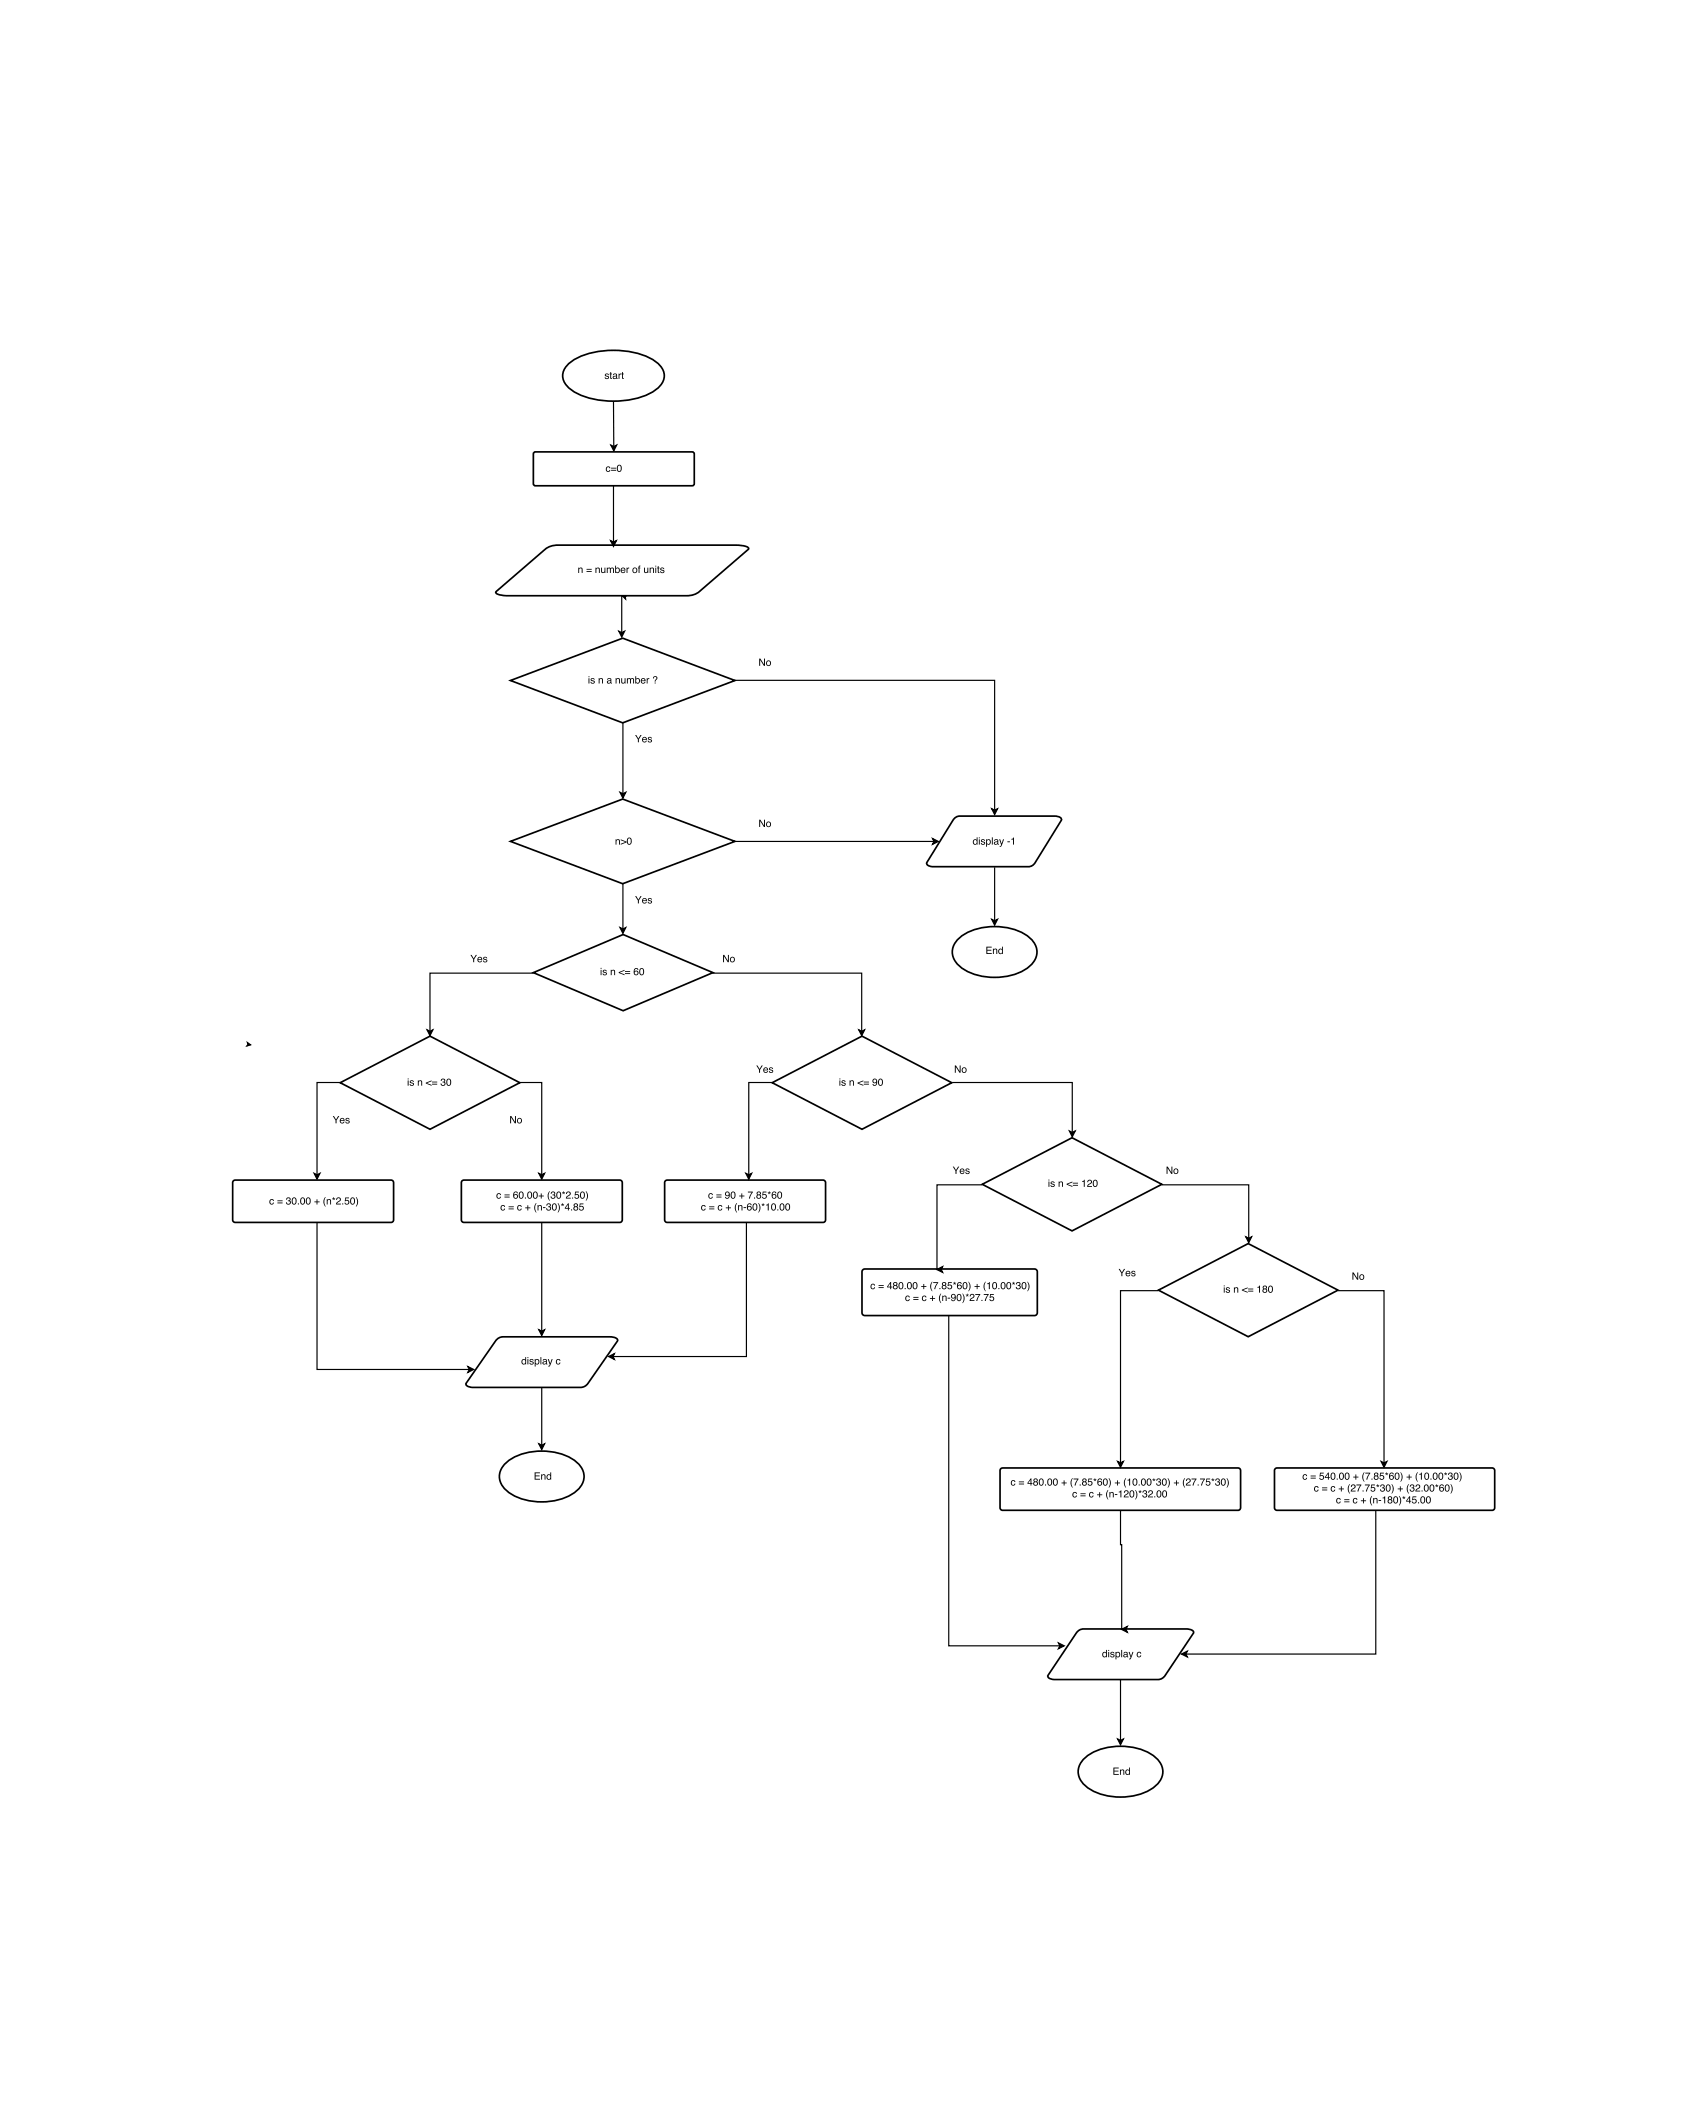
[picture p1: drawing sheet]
<svg xmlns="http://www.w3.org/2000/svg" width="508mm" height="635mm" viewBox="0 0 508 635" stroke-linecap="round" stroke-linejoin="round" font-family="sans-serif">
<path d="M183.2 133.5l.9 .4 .8-.4-.8 1.8zM184 120.5l.1 13.4M186.6 178.7l.9 .3M186.6 178.7l1.4-.2-.5 .5 .1 .7z" fill="none" stroke="#000" stroke-width=".35"/>
<g fill="#000">
<path d="M183.2 133.5l.9 .4 .8-.4-.8 1.8zM186.6 178.7l1.4-.2-.5 .5 .1 .7z"/>
<path d="M227.7 197.6h.3l1.1 1.7v-1.7h.3v2.1h-.3l-1.1-1.7v1.7h-.3zM230 198.9a.56 .56 0 0 0 1.1 0 .56 .56 0 0 0-1.1 0zM229.7 199a.81 .81 0 0 1 1.6 0 .81 .81 0 0 1-1.6 0z"/>
<path d="M190.5 220.5h.3l.6 1 .7-1h.3l-.8 1.3v.9h-.3v-.9zM192.7 221.3a.73 .73 0 0 1 .9-.2 .73 .73 0 0 1 .4 .9h-1.2a.45 .45 0 0 0 .4 .5 .45 .45 0 0 0 .5-.3h.3a.8 .8 0 0 1-1.3 .4 .8 .8 0 0 1 0-1.3zM193 221.4l-.2 .3h.9l-.3-.4zM194.4 221.2a.64 .64 0 0 1 1.1 .3h-.3a.34 .34 0 0 0-.3-.2 .34 .34 0 0 0-.3 .3 .58 .58 0 0 1 .8 .4 .58 .58 0 0 1-.3 .7l-.7-.1-.2-.4h.3a.39 .39 0 0 0 .4 .3 .39 .39 0 0 0 .4-.3l-.1-.1a.66 .66 0 0 1-.7-.2 .66 .66 0 0 1-.1-.7z"/>
</g>
<path d="M159.9 291.8l27-11.5 26.9 11.5-26.9 11.4z" fill="#fff"/>
<path d="M159.9 291.8l27-11.5 26.9 11.5-26.9 11.4z" fill="none" stroke="#000" stroke-width=".51"/>
<path d="M180.1 290.9h.3v1.6h-.3zM180.1 290.3h.3v.3h-.3zM180.9 291a.64 .64 0 0 1 1.1 .4h-.3a.34 .34 0 0 0-.3-.3 .34 .34 0 0 0-.4 .3l.1 .1a.58 .58 0 0 1 .8 .3 .58 .58 0 0 1-.3 .8l-.8-.2-.1-.4h.2a.39 .39 0 0 0 .4 .4 .39 .39 0 0 0 .4-.4l-.1-.1a.66 .66 0 0 1-.6-.2 .66 .66 0 0 1-.1-.7zM183.2 290.9h.2v.3a.57 .57 0 0 1 .7-.3 .57 .57 0 0 1 .4 .6v1h-.3v-1a.39 .39 0 0 0-.5-.3 .39 .39 0 0 0-.3 .5v.8h-.2zM185.5 291.6l1.8-.7v.3l-1.4 .5 1.4 .6v.3l-1.8-.7zM187.4 291.3h1.6v.2h-1.6zM187.4 291.9h1.6v.3h-1.6zM190.3 290.6l.7-.2 .4 .4v.2h-.2a.5 .5 0 0 0-.7-.3 .5 .5 0 0 0-.2 .7 .73 .73 0 0 1 1.1 .3 .73 .73 0 0 1-.5 1 .73 .73 0 0 1-.9-.8zM190.3 291.9a.46 .46 0 0 0 .9 0 .46 .46 0 0 0-.9 0zM191.9 290.6a.91 .91 0 0 1 1.2 .2 .91 .91 0 0 1 0 1.2 .75 .75 0 0 1-1 .5 .75 .75 0 0 1-.4-1zM192.2 290.7l-.2 .3a.83 .83 0 0 0 .6 1.3l.2-.3a.87 .87 0 0 0-.5-1.3z" fill="#000"/>
<path d="M153.1 204.1l33.6-12.7 33.7 12.7-33.7 12.7z" fill="#fff"/>
<path d="M153.1 204.1l33.6-12.7 33.7 12.7-33.7 12.7z" fill="none" stroke="#000" stroke-width=".51"/>
<g fill="#000">
<path d="M185.6 189.3l.8 .5 .9-.5-.9 1.8zM185.9 237.7l.9 .4 .9-.4-.9 1.7z"/>
<path d="M176.5 203.4h.3v1.6h-.3zM176.5 202.8h.3v.4h-.3zM177.3 203.5a.64 .64 0 0 1 1 .4h-.2a.34 .34 0 0 0-.4-.3 .34 .34 0 0 0-.3 .3l.1 .1a.58 .58 0 0 1 .8 .3 .58 .58 0 0 1-.4 .8l-.7-.2-.1-.4h.2a.39 .39 0 0 0 .4 .4 .39 .39 0 0 0 .4-.4l-.1-.1a.66 .66 0 0 1-.6-.2 .66 .66 0 0 1-.1-.7zM179.5 203.4h.3v.3a.57 .57 0 0 1 .6-.3 .57 .57 0 0 1 .4 .6v1h-.2v-1a.39 .39 0 0 0-.5-.3 .39 .39 0 0 0-.3 .5v.8h-.3zM182.3 204.5a.35 .35 0 0 0 .5 .3 .35 .35 0 0 0 .1-.5zM182.2 203.6a.71 .71 0 0 1 1.1 .2l.2 1.2-.4-.2a.53 .53 0 0 1-.9 .2 .53 .53 0 0 1 .3-.9l.5-.1a.36 .36 0 0 0-.3-.4 .36 .36 0 0 0-.4 .3h-.2zM184.6 203.4h.3v.3a.57 .57 0 0 1 .6-.3 .57 .57 0 0 1 .4 .6v1h-.3v-1a.39 .39 0 0 0-.4-.3 .39 .39 0 0 0-.3 .5v.8h-.3zM186.3 203.4h.3v1.1a.41 .41 0 0 0 .5 .3 .41 .41 0 0 0 .2-.6v-.8h.3v1.6h-.3v-.2a.55 .55 0 0 1-.6 .3 .55 .55 0 0 1-.4-.6zM188 203.4h.3v.3a.52 .52 0 0 1 .9 0 .53 .53 0 0 1 .6-.3 .53 .53 0 0 1 .3 .6v1h-.2l-.1-1.2-.2-.2-.4 .3v1.1h-.3v-1a.36 .36 0 0 0-.4-.4 .36 .36 0 0 0-.2 .6v.8h-.3zM190.5 202.8h.3v.8a.73 .73 0 0 1 1.1 .6 .73 .73 0 0 1-1.1 .6v.2h-.3zM190.9 203.8a.57 .57 0 0 0-.2 .8 .57 .57 0 0 0 .9 .1 .57 .57 0 0 0-.1-.9l-.3-.2zM192.3 203.6a.73 .73 0 0 1 .9-.1 .73 .73 0 0 1 .4 .8h-1.2a.45 .45 0 0 0 .4 .5 .45 .45 0 0 0 .5-.3h.3a.8 .8 0 0 1-1.3 .4 .8 .8 0 0 1 0-1.3zM192.6 203.8l-.2 .3h.9l-.3-.4zM193.9 203.4h.3v.3l.5-.3v.3l-.5 .3v1h-.3zM196.3 204.7h.3v.3h-.3zM196 203a.7 .7 0 0 1 1.1 .2 .7 .7 0 0 1-.5 1v.3h-.3l.4-.8a.38 .38 0 0 0 0-.6 .38 .38 0 0 0-.6 .3l-.3 .1z"/>
<path d="M141.1 286.5h.3l.6 1 .7-1h.3l-.8 1.3v.8h-.3v-.8zM143.4 287.3a.73 .73 0 0 1 .9-.2 .73 .73 0 0 1 .3 .8h-1.2a.45 .45 0 0 0 .4 .6 .45 .45 0 0 0 .5-.4h.3a.8 .8 0 0 1-1.2 .4 .8 .8 0 0 1 0-1.2zM143.6 287.4l-.2 .3h.9l-.3-.4zM145 287.1a.64 .64 0 0 1 1.1 .4h-.3a.34 .34 0 0 0-.3-.3 .34 .34 0 0 0-.3 .3l.1 .1a.58 .58 0 0 1 .7 .3 .58 .58 0 0 1-.3 .8l-.7-.2-.2-.4h.3a.39 .39 0 0 0 .4 .4 .39 .39 0 0 0 .4-.4h-.1a.66 .66 0 0 1-.7-.3 .66 .66 0 0 1-.1-.7z"/>
</g>
<path d="M186.4 178.7v11.1M185.6 189.3l.8 .5 .9-.5-.9 1.8zM186.8 216.8v21.3M185.9 237.7l.9 .4 .9-.4-.9 1.7z" fill="none" stroke="#000" stroke-width=".35"/>
<path d="M231.6 324.8l26.9-14 26.9 14-26.9 14z" fill="#fff"/>
<path d="M231.6 324.8l26.9-14 26.9 14-26.9 14z" fill="none" stroke="#000" stroke-width=".51"/>
<g fill="#000">
<path d="M257.5 308.9l.9 .5 .9-.5-.9 1.8z"/>
<path d="M216.8 286.5h.4l1.1 1.7v-1.7h.3v2.1h-.4l-1.1-1.7v1.7h-.3zM219.1 287.8a.56 .56 0 0 0 1.1 0 .56 .56 0 0 0-1.1 0zM218.9 287.9a.81 .81 0 0 1 1.6 0 .81 .81 0 0 1-1.6 0z"/>
<path d="M226.8 319.6h.3l.7 1.1 .6-1.1h.3l-.8 1.3v.9h-.3v-.9zM229.1 320.4a.73 .73 0 0 1 .9-.1 .73 .73 0 0 1 .3 .8h-1.1a.45 .45 0 0 0 .3 .5 .45 .45 0 0 0 .5-.3h.3a.8 .8 0 0 1-1.2 .4 .8 .8 0 0 1 0-1.3zM229.3 320.5l-.1 .4h.9l-.3-.5zM230.8 320.3a.64 .64 0 0 1 1 .4h-.2a.34 .34 0 0 0-.4-.3 .34 .34 0 0 0-.3 .3l.1 .1a.58 .58 0 0 1 .8 .3 .58 .58 0 0 1-.4 .7l-.7-.1-.1-.4h.2a.39 .39 0 0 0 .4 .3 .39 .39 0 0 0 .4-.3l-.1-.1a.66 .66 0 0 1-.6-.2 .66 .66 0 0 1-.1-.7z"/>
<path d="M286.3 319.6h.4l1.1 1.8v-1.8h.3v2.2h-.4l-1.1-1.8v1.8h-.3zM288.6 321a.56 .56 0 0 0 1.1 0 .56 .56 0 0 0-1.1 0zM288.4 321a.81 .81 0 0 1 1.6 0 .81 .81 0 0 1-1.6 0z"/>
<path d="M251.7 324.1h.3v1.6h-.3zM251.7 323.5h.3v.3h-.3zM252.5 324.2a.64 .64 0 0 1 1.1 .3h-.3a.34 .34 0 0 0-.3-.2 .34 .34 0 0 0-.4 .3l.1 .1a.58 .58 0 0 1 .8 .3 .58 .58 0 0 1-.3 .7l-.7-.1-.2-.4h.3a.39 .39 0 0 0 .4 .3 .39 .39 0 0 0 .3-.3v-.1a.66 .66 0 0 1-.7-.2 .66 .66 0 0 1-.1-.7zM254.8 324.1h.2v.2a.57 .57 0 0 1 .7-.2 .57 .57 0 0 1 .4 .6v1h-.3v-1a.39 .39 0 0 0-.5-.4 .39 .39 0 0 0-.3 .5v.9h-.2zM257.2 324.8l1.7-.7v.3l-1.4 .5 1.4 .5v.3l-1.7-.7zM259 324.5h1.6v.2h-1.6zM259 325.1h1.6v.3h-1.6zM261.8 323.8a.94 .94 0 0 1 1.2 .2 .94 .94 0 0 1-.1 1.2 .66 .66 0 0 1-.6 .6 .66 .66 0 0 1-.7-.6h.3a.42 .42 0 0 0 .5 .3 .42 .42 0 0 0 .3-.5l.1-.3a.69 .69 0 0 1-1 .1 .69 .69 0 0 1 0-1zM261.9 324.3a.45 .45 0 0 0 .9 0 .45 .45 0 0 0-.9 0zM263.5 323.8a.91 .91 0 0 1 1.2 .2 .91 .91 0 0 1 0 1.1 .75 .75 0 0 1-1 .6 .75 .75 0 0 1-.4-1zM263.8 323.9l-.2 .3a.83 .83 0 0 0 .6 1.3l.2-.3a.87 .87 0 0 0-.5-1.4z"/>
</g>
<path d="M213.8 291.9h44.6v17.5M257.5 308.9l.9 .5 .9-.5-.9 1.8z" fill="none" stroke="#000" stroke-width=".35"/>
<path d="M286.1 245.6l.8-.6 .9-.2h28.4l1.7 .4 .4 .6-7.8 12.9-1.2 1.1-.9 .2h-28.8a1.27 1.27 0 0 1-1.6-1.3z" fill="#fff"/>
<path d="M286.1 245.6l.8-.6 .9-.2h28.4l1.7 .4 .4 .6-7.8 12.9-1.2 1.1-.9 .2h-28.8a1.27 1.27 0 0 1-1.6-1.3z" fill="none" stroke="#000" stroke-width=".51"/>
<path d="M292.1 252.1a.58 .58 0 0 0-.1 .9 .58 .58 0 0 0 .9 0 .58 .58 0 0 0-.1-.9zM292 251.9l.6-.1 .3 .2v-.8h.2v2.2h-.2v-.3a.78 .78 0 0 1-1.2-.1 .78 .78 0 0 1 .3-1.1zM293.5 251.8h.3v1.6h-.3zM293.5 251.2h.3v.3h-.3zM294.3 251.9a.64 .64 0 0 1 1.1 .3h-.3a.34 .34 0 0 0-.3-.2 .34 .34 0 0 0-.3 .3 .58 .58 0 0 1 .8 .3 .58 .58 0 0 1-.3 .8l-.7-.1-.2-.4h.3a.39 .39 0 0 0 .4 .3 .39 .39 0 0 0 .3-.4 .66 .66 0 0 1-.7-.2 .66 .66 0 0 1-.1-.7zM296.1 252.1a.53 .53 0 0 0-.1 .8 .53 .53 0 0 0 .8 0 .54 .54 0 0 0 0-.7 .54 .54 0 0 0-.7-.1zM295.7 251.8h.3v.2a.75 .75 0 0 1 1.1 0 .75 .75 0 0 1-.1 1.1l-.6 .3-.4-.2v.8h-.3zM297.4 251.2h.3v2.2h-.3zM298.3 252.8a.35 .35 0 0 0 .5 .4 .35 .35 0 0 0 .2-.6zM298.2 251.9a.71 .71 0 0 1 1.2 .3l.1 1.2-.4-.2a.53 .53 0 0 1-.9 .1 .53 .53 0 0 1 .3-.8l.6-.2a.36 .36 0 0 0-.3-.4 .36 .36 0 0 0-.4 .4h-.3zM299.6 251.8h.3l.5 1.3 .4-1.3h.3l-.3 .9a1.23 1.23 0 0 1-.9 1.3l-.1-.2h.2l.2-.4zM302.1 252.4h.7v.3h-.7zM303.3 251.7l.8-.5v2.2h-.3v-1.5h-.5z" fill="#000"/>
<path d="M148.8 177.4l14.7-12.6 .8-.6 1.7-.6 54.5-.1a6.9 6.9 0 0 1 3.9 .8v.5l-14.7 12.6-.8 .7-1.7 .5-55.3 .1a3.6 3.6 0 0 1-3.2-1z" fill="#fff"/>
<path d="M148.8 177.4l14.7-12.6 .8-.6 1.7-.6 54.5-.1a6.9 6.9 0 0 1 3.9 .8v.5l-14.7 12.6-.8 .7-1.7 .5-55.3 .1a3.6 3.6 0 0 1-3.2-1z" fill="none" stroke="#000" stroke-width=".51"/>
<path d="M173.4 170.3h.3v.2a.57 .57 0 0 1 .6-.2 .57 .57 0 0 1 .4 .6v1h-.3v-1a.39 .39 0 0 0-.4-.4 .39 .39 0 0 0-.3 .5v.9h-.3zM175.9 170.6h1.5v.3h-1.5zM175.9 171.3h1.5v.2h-1.5zM178.6 170.3h.2v.2a.57 .57 0 0 1 .7-.2 .57 .57 0 0 1 .4 .6v1h-.3v-1a.39 .39 0 0 0-.5-.4 .39 .39 0 0 0-.3 .5v.9h-.2zM180.3 170.3h.2v1a.41 .41 0 0 0 .6 .4 .41 .41 0 0 0 .2-.6v-.8h.2v1.6h-.2v-.3a.55 .55 0 0 1-.6 .3 .55 .55 0 0 1-.4-.5zM182 170.3h.2v.2a.52 .52 0 0 1 .9 0 .53 .53 0 0 1 .6-.2 .53 .53 0 0 1 .4 .5v1.1h-.3v-1.3l-.2-.1-.4 .2v1.2h-.3v-1.1a.36 .36 0 0 0-.5-.3 .36 .36 0 0 0-.2 .5v.9h-.2zM184.5 169.7h.2v.8a.73 .73 0 0 1 1.2 .6 .73 .73 0 0 1-1.2 .6v.2h-.2zM184.9 170.6a.57 .57 0 0 0-.2 .9 .57 .57 0 0 0 .9 0 .57 .57 0 0 0-.1-.9l-.3-.1zM186.3 170.5a.73 .73 0 0 1 .9-.2 .73 .73 0 0 1 .4 .9h-1.2a.45 .45 0 0 0 .3 .5 .45 .45 0 0 0 .6-.3h.2a.8 .8 0 0 1-1.2 .4 .8 .8 0 0 1 0-1.3zM186.5 170.6l-.1 .3h.9l-.3-.4zM187.9 170.3h.3v.3l.5-.3v.2l-.5 .3v1.1h-.3zM189.9 171a.56 .56 0 0 0 1.1 0 .56 .56 0 0 0-1.1 0zM189.6 171.1a.85 .85 0 0 1 1.7 0 .85 .85 0 0 1-1.7 0zM191.6 169.8l.4-.1-.2 .4 .2 .4h-.2v1.4h-.3v-1.4h-.2zM193.1 170.3h.3v1a.41 .41 0 0 0 .5 .4 .41 .41 0 0 0 .2-.6v-.8h.3v1.6h-.2v-.3a.55 .55 0 0 1-.7 .3 .55 .55 0 0 1-.4-.5zM194.8 170.3h.3v.2a.57 .57 0 0 1 .6-.2 .57 .57 0 0 1 .4 .6v1h-.2v-1a.39 .39 0 0 0-.5-.4 .39 .39 0 0 0-.3 .5v.9h-.3zM196.5 170.3h.3v1.6h-.3zM196.5 169.7h.3v.3h-.3zM197.2 169.8h.3v.5h.3v.2h-.3v1l.3 .4-.5-.2-.1-1.2h-.2zM198.1 170.4a.64 .64 0 0 1 1.1 .3h-.2a.34 .34 0 0 0-.4-.2 .34 .34 0 0 0-.3 .3h.1a.58 .58 0 0 1 .7 .4 .58 .58 0 0 1-.3 .7l-.7-.1-.2-.4h.3a.39 .39 0 0 0 .4 .3 .39 .39 0 0 0 .4-.3l-.1-.1a.66 .66 0 0 1-.7-.2 .66 .66 0 0 1-.1-.7z" fill="#000"/>
<path d="M199.5 354.2l.6-.2 47 .1 .5 .7-.1 11.4-.7 .5-47-.1-.5-.7v-11.1z" fill="#fff"/>
<path d="M199.5 354.2l.6-.2 47 .1 .5 .7-.1 11.4-.7 .5-47-.1-.5-.7v-11.1z" fill="none" stroke="#000" stroke-width=".51"/>
<g fill="#000">
<path d="M212.6 358.1a.65 .65 0 0 1 .7-.2 .65 .65 0 0 1 .5 .6h-.3a.44 .44 0 0 0-.6-.3 .44 .44 0 0 0-.2 .6 .42 .42 0 0 0 .3 .6 .42 .42 0 0 0 .5-.4h.3a.75 .75 0 0 1-1.1 .5 .75 .75 0 0 1-.2-1.2zM214.8 358.3h1.6v.3h-1.6zM214.8 359h1.6v.2h-1.6zM217.6 357.6a.94 .94 0 0 1 1.2 .3 .94 .94 0 0 1-.1 1.2 .66 .66 0 0 1-.6 .5 .66 .66 0 0 1-.7-.6h.3a.42 .42 0 0 0 .5 .4 .42 .42 0 0 0 .3-.5l.1-.3a.69 .69 0 0 1-1 0 .69 .69 0 0 1 0-1zM217.7 358.1a.45 .45 0 0 0 .9 0 .45 .45 0 0 0-.9 0zM219.3 357.6a.91 .91 0 0 1 1.2 .2 .91 .91 0 0 1 0 1.2 .75 .75 0 0 1-1 .6 .75 .75 0 0 1-.4-1.1zM219.6 357.8l-.2 .3a.83 .83 0 0 0 .6 1.2l.2-.3a.87 .87 0 0 0-.5-1.3zM222.3 358h.3v.6h.6v.3h-.6v.7h-.3v-.7h-.6v-.3h.6zM224.3 357.5h1.5l-.9 2.1h-.3l.1-.7 .8-1.2h-1.2zM226.1 359.2h.3v.4h-.3zM227.2 358a.36 .36 0 0 0 .7 0 .36 .36 0 0 0-.7 0zM227.1 359a.45 .45 0 0 0 .9 0 .45 .45 0 0 0-.9 0zM227.1 357.6a.6 .6 0 0 1 .9-.1 .6 .6 0 0 1-.1 .9 .66 .66 0 0 1 .1 1 .66 .66 0 0 1-.9 0 .66 .66 0 0 1 .1-1l-.3-.4zM228.7 357.5h1.1v.2h-.9l-.1 .6a.73 .73 0 0 1 1.1 .4 .73 .73 0 0 1-.5 .9 .73 .73 0 0 1-.9-.6h.3a.47 .47 0 0 0 .7 .2 .47 .47 0 0 0 0-.7 .47 .47 0 0 0-.7 .1h-.2zM230.3 357.6l.3 .1v-.3h.2v.3l.3-.1v.1l-.3 .2 .2 .2-.1 .1-.2-.3-.2 .3-.2-.1 .2-.2-.3-.2zM231.6 357.6l.8-.2 .4 .4v.2h-.3a.5 .5 0 0 0-.7-.3 .5 .5 0 0 0-.1 .7 .73 .73 0 0 1 1.1 .3 .73 .73 0 0 1-.5 1 .73 .73 0 0 1-.9-.8zM231.7 358.9a.46 .46 0 0 0 .9 0 .46 .46 0 0 0-.9 0zM233.3 357.6a.91 .91 0 0 1 1.2 .2 .91 .91 0 0 1 0 1.2 .75 .75 0 0 1-1 .6 .75 .75 0 0 1-.4-1.1zM233.6 357.8l-.2 .3a.83 .83 0 0 0 .6 1.2l.2-.3a.87 .87 0 0 0-.5-1.3z"/>
<path d="M210.4 361.7a.65 .65 0 0 1 .7-.2 .65 .65 0 0 1 .5 .5h-.3a.44 .44 0 0 0-.5-.3 .44 .44 0 0 0-.3 .7 .42 .42 0 0 0 .3 .5 .42 .42 0 0 0 .5-.4h.3a.75 .75 0 0 1-1.1 .6 .75 .75 0 0 1-.2-1.2zM212.7 361.9h1.5v.2h-1.5zM212.7 362.5h1.5v.3h-1.5zM215.4 361.7a.65 .65 0 0 1 .7-.2 .65 .65 0 0 1 .5 .5h-.3a.44 .44 0 0 0-.5-.3 .44 .44 0 0 0-.3 .7 .42 .42 0 0 0 .3 .5 .42 .42 0 0 0 .5-.4h.3a.75 .75 0 0 1-1.1 .6 .75 .75 0 0 1-.2-1.2zM218.3 361.6h.3v.6h.6v.3h-.6v.6h-.3v-.6h-.6v-.3h.6zM220.9 360.9h.1l-.4 1.7 .4 1.1a1.94 1.94 0 0 1-.1-2.8zM221.4 361.5h.2v.2a.57 .57 0 0 1 .7-.2 .57 .57 0 0 1 .3 .6v1h-.2v-1a.39 .39 0 0 0-.5-.4 .39 .39 0 0 0-.3 .6v.8h-.2zM223 362.1h.7v.3h-.7zM224.2 361.2l.8-.2 .4 .3v.2h-.3a.5 .5 0 0 0-.7-.2 .5 .5 0 0 0-.1 .7 .73 .73 0 0 1 1.1 .2 .73 .73 0 0 1-.5 1.1 .73 .73 0 0 1-.9-.8zM224.3 362.4a.46 .46 0 0 0 .9 0 .46 .46 0 0 0-.9 0zM225.9 361.2a.91 .91 0 0 1 1.1 .2 .91 .91 0 0 1 .1 1.2 .75 .75 0 0 1-1 .5 .75 .75 0 0 1-.4-1zM226.1 361.3l-.1 .3a.83 .83 0 0 0 .6 1.3l.2-.3a.87 .87 0 0 0-.5-1.4zM227.4 360.9a1.79 1.79 0 0 1 0 2.8l.4-1.4zM228.4 361.1l.4 .2v-.4h.1v.4l.4-.2v.2l-.3 .1 .2 .3-.2 .1-.1-.3-.2 .3-.2-.1 .2-.3-.3-.1zM229.7 361.4l.8-.4v2.1h-.3v-1.5h-.5zM231.5 361.2a.91 .91 0 0 1 1.1 .2 .91 .91 0 0 1 0 1.2 .75 .75 0 0 1-.9 .5 .75 .75 0 0 1-.5-1zM231.7 361.3l-.1 .3a.83 .83 0 0 0 .5 1.3l.3-.3a.87 .87 0 0 0-.6-1.4zM233.1 362.8h.3v.3h-.3zM234 361.2a.91 .91 0 0 1 1.2 .2 .91 .91 0 0 1 0 1.2 .75 .75 0 0 1-1 .5 .75 .75 0 0 1-.4-1zM234.3 361.3l-.2 .3a.83 .83 0 0 0 .6 1.3l.2-.3a.87 .87 0 0 0-.5-1.4zM235.7 361.2a.91 .91 0 0 1 1.2 .2 .91 .91 0 0 1 0 1.2 .75 .75 0 0 1-1 .5 .75 .75 0 0 1-.4-1zM236 361.3l-.2 .3a.83 .83 0 0 0 .6 1.3l.2-.3a.87 .87 0 0 0-.5-1.4z"/>
</g>
<path d="M170.3 109.4a20.1 20.1 0 0 1 13.7-4.3 20.1 20.1 0 0 1 13.7 4.3 4.6 4.6 0 0 1-.9 7.4 24.9 24.9 0 0 1-19.5 2.8 11.9 11.9 0 0 1-8.2-5.1 4.3 4.3 0 0 1 1.2-5.1z" fill="#fff"/>
<path d="M170.3 109.4a20.1 20.1 0 0 1 13.7-4.3 20.1 20.1 0 0 1 13.7 4.3 4.6 4.6 0 0 1-.9 7.4 24.9 24.9 0 0 1-19.5 2.8 11.9 11.9 0 0 1-8.2-5.1 4.3 4.3 0 0 1 1.2-5.1z" fill="none" stroke="#000" stroke-width=".51"/>
<g fill="#000">
<path d="M223.7 352l.8 .4 .9-.4-.9 1.7z"/>
<path d="M181.5 112.2a.64 .64 0 0 1 1.1 .3h-.3a.34 .34 0 0 0-.3-.2 .34 .34 0 0 0-.3 .3 .58 .58 0 0 1 .8 .3 .58 .58 0 0 1-.3 .8l-.7-.1-.2-.4h.3a.39 .39 0 0 0 .4 .3 .39 .39 0 0 0 .4-.4h-.1a.66 .66 0 0 1-.7-.2 .66 .66 0 0 1-.1-.7zM183 111.6h.3v.5h.2v.2h-.2v1l.2 .4-.5-.2v-1.2h-.2zM184 113.1a.35 .35 0 0 0 .5 .4 .35 .35 0 0 0 .2-.6zM183.9 112.2a.71 .71 0 0 1 1.2 .3l.1 1.2-.4-.2a.53 .53 0 0 1-.9 .1 .53 .53 0 0 1 .3-.8l.6-.2a.36 .36 0 0 0-.4-.4 .36 .36 0 0 0-.3 .4h-.3zM185.5 112.1h.3v.2l.5-.3v.3l-.5 .3v1.1h-.3zM186.6 111.6h.2v.5h.3v.2h-.3v1l.3 .4-.5-.2v-1.2h-.3z"/>
</g>
<path d="M231.6 324.7h-7.1v27.7M223.7 352l.8 .4 .9-.4-.9 1.7z" fill="none" stroke="#000" stroke-width=".35"/>
<path d="M160.1 135.7l.5-.1h47l.4 .1 .2 .5v8.9l-.2 .4-.4 .2h-47l-.5-.2-.2-.4v-8.9z" fill="#fff"/>
<path d="M160.1 135.7l.5-.1h47l.4 .1 .2 .5v8.9l-.2 .4-.4 .2h-47l-.5-.2-.2-.4v-8.9z" fill="none" stroke="#000" stroke-width=".51"/>
<path d="M181.9 140.1a.65 .65 0 0 1 .7-.2 .65 .65 0 0 1 .4 .6h-.2a.44 .44 0 0 0-.6-.3 .44 .44 0 0 0-.2 .6 .42 .42 0 0 0 .3 .5 .42 .42 0 0 0 .5-.3h.2a.75 .75 0 0 1-1 .5 .75 .75 0 0 1-.2-1.2zM183.2 140.3h1.6v.3h-1.6zM183.2 140.9h1.6v.3h-1.6zM185.2 139.6a.91 .91 0 0 1 1.2 .2 .91 .91 0 0 1 0 1.2 .75 .75 0 0 1-1 .5 .75 .75 0 0 1-.4-1zM185.5 139.7l-.2 .3a.83 .83 0 0 0 .6 1.3l.2-.3a.87 .87 0 0 0-.5-1.3z" fill="#000"/>
<path d="M258.7 380.9l.6-.2h50.9a.84 .84 0 0 1 .9 .8v12.3a.84 .84 0 0 1-.9 .8h-50.9a.84 .84 0 0 1-.8-.8v-12.3z" fill="#fff"/>
<path d="M258.7 380.9l.6-.2h50.9a.84 .84 0 0 1 .9 .8v12.3a.84 .84 0 0 1-.9 .8h-50.9a.84 .84 0 0 1-.8-.8v-12.3z" fill="none" stroke="#000" stroke-width=".51"/>
<g fill="#000">
<path d="M183.1 162.2l.9 .4 .9-.4-.9 1.7zM74.2 312.7l.9 .7-1.1 .4 .4-.5zM94.2 352l.9 .4 .9-.4-.9 1.7zM161.6 352l.9 .4 .8-.4-.8 1.7z"/>
<path d="M261.2 385.3a.65 .65 0 0 1 .7-.2 .65 .65 0 0 1 .5 .6h-.3a.44 .44 0 0 0-.5-.4 .44 .44 0 0 0-.3 .7 .42 .42 0 0 0 .3 .5 .42 .42 0 0 0 .5-.3h.3a.75 .75 0 0 1-1.1 .5 .75 .75 0 0 1-.2-1.2zM263.5 385.5h1.5v.2h-1.5zM263.5 386.1h1.5v.3h-1.5zM267 385l-.7 1h.7zM267 384.6h.2v1.4h.3v.2h-.3v.5h-.2v-.5h-1zM268.1 385.2a.36 .36 0 0 0 .7 0 .36 .36 0 0 0-.7 0zM268 386.1a.45 .45 0 0 0 .9 0 .45 .45 0 0 0-.9 0zM268 384.7a.6 .6 0 0 1 .9 0 .6 .6 0 0 1 0 .9 .66 .66 0 0 1 .1 1 .66 .66 0 0 1-1 0 .66 .66 0 0 1 .1-1l-.3-.4zM269.7 384.8a.91 .91 0 0 1 1.1 .2 .91 .91 0 0 1 0 1.2 .75 .75 0 0 1-.9 .5 .75 .75 0 0 1-.5-1zM269.9 384.9l-.1 .3a.83 .83 0 0 0 .5 1.3l.3-.3a.87 .87 0 0 0-.6-1.4zM271.3 386.4h.3v.3h-.3zM272.2 384.8a.91 .91 0 0 1 1.2 .2 .91 .91 0 0 1 0 1.2 .75 .75 0 0 1-1 .5 .75 .75 0 0 1-.4-1zM272.5 384.9l-.2 .3a.83 .83 0 0 0 .6 1.3l.2-.3a.87 .87 0 0 0-.5-1.4zM273.9 384.8a.91 .91 0 0 1 1.2 .2 .91 .91 0 0 1 0 1.2 .75 .75 0 0 1-1 .5 .75 .75 0 0 1-.4-1zM274.2 384.9l-.2 .3a.83 .83 0 0 0 .6 1.3l.2-.3a.87 .87 0 0 0-.5-1.4zM276.9 385.2h.3v.6h.6v.3h-.6v.6h-.3v-.6h-.6v-.3h.6zM279.5 384.5h.1l-.4 1.7 .4 1.1a1.94 1.94 0 0 1-.1-2.8zM279.9 384.6h1.4l-.8 2.1h-.3l.1-.6 .7-1.2h-1.1zM281.7 386.4h.3v.3h-.3zM282.7 385.2a.4 .4 0 0 0 .8 0 .4 .4 0 0 0-.8 0zM282.7 386.1a.45 .45 0 0 0 .9 0 .45 .45 0 0 0-.9 0zM282.6 384.7a.6 .6 0 0 1 .9 0 .6 .6 0 0 1 0 .9 .66 .66 0 0 1 .1 1 .66 .66 0 0 1-1 0 .66 .66 0 0 1 .2-1l-.3-.4zM284.3 384.6h1.1v.3h-.9l-.1 .6a.73 .73 0 0 1 1.1 .3 .73 .73 0 0 1-.5 1 .73 .73 0 0 1-.9-.6h.3a.47 .47 0 0 0 .7 .2 .47 .47 0 0 0 0-.7 .47 .47 0 0 0-.7 .1h-.2zM285.9 384.7l.3 .2v-.4h.1v.4l.4-.2v.2l-.3 .1 .2 .3-.1 .1-.2-.3-.2 .3-.2-.1 .2-.3-.3-.1zM287.2 384.8l.8-.2 .4 .3v.2h-.3a.5 .5 0 0 0-.7-.2 .5 .5 0 0 0-.1 .7 .73 .73 0 0 1 1.1 .3 .73 .73 0 0 1-.5 1 .73 .73 0 0 1-.9-.8zM287.3 386a.46 .46 0 0 0 .9 0 .46 .46 0 0 0-.9 0zM288.9 384.8a.91 .91 0 0 1 1.1 .2 .91 .91 0 0 1 .1 1.2 .75 .75 0 0 1-1 .5 .75 .75 0 0 1-.4-1zM289.1 384.9l-.1 .3a.83 .83 0 0 0 .6 1.3l.2-.3a.87 .87 0 0 0-.5-1.4zM290.4 384.5a1.79 1.79 0 0 1 0 2.8l.4-1.4zM292.9 385.2h.2v.6h.7v.3h-.7v.6h-.2v-.6h-.7v-.3h.7zM295.4 384.5h.2l-.4 1.7 .4 1.1a1.94 1.94 0 0 1-.2-2.8zM296 385l.8-.4v2.1h-.3v-1.5h-.5zM297.8 384.8a.91 .91 0 0 1 1.1 .2 .91 .91 0 0 1 0 1.2 .75 .75 0 0 1-.9 .5 .75 .75 0 0 1-.5-1zM298 384.9l-.1 .3a.83 .83 0 0 0 .5 1.3l.3-.3a.87 .87 0 0 0-.6-1.4zM299.4 386.4h.3v.3h-.3zM300.3 384.8a.91 .91 0 0 1 1.2 .2 .91 .91 0 0 1 0 1.2 .75 .75 0 0 1-1 .5 .75 .75 0 0 1-.4-1zM300.6 384.9l-.2 .3a.83 .83 0 0 0 .6 1.3l.2-.3a.87 .87 0 0 0-.5-1.4zM302 384.8a.91 .91 0 0 1 1.2 .2 .91 .91 0 0 1 0 1.2 .75 .75 0 0 1-1 .5 .75 .75 0 0 1-.4-1zM302.3 384.9l-.2 .3a.83 .83 0 0 0 .6 1.3l.2-.3a.87 .87 0 0 0-.5-1.4zM303.5 384.7l.4 .2v-.4h.1v.4l.4-.2v.2l-.3 .1 .2 .3-.2 .1-.1-.3-.2 .3-.2-.1 .2-.3-.3-.1zM304.9 384.7a.61 .61 0 0 1 .9 0 .61 .61 0 0 1 0 .9 .7 .7 0 0 1-.2 1.2 .7 .7 0 0 1-1-.7h.3a.46 .46 0 0 0 .4 .5 .46 .46 0 0 0 .5-.5 .46 .46 0 0 0-.6-.4v-.2a.4 .4 0 0 0 .5-.3 .4 .4 0 0 0-.3-.5 .4 .4 0 0 0-.4 .4l-.3 .2zM306.6 384.8a.91 .91 0 0 1 1.1 .2 .91 .91 0 0 1 .1 1.2 .75 .75 0 0 1-1 .5 .75 .75 0 0 1-.5-1zM306.8 384.9l-.1 .3a.83 .83 0 0 0 .6 1.3l.2-.3a.87 .87 0 0 0-.6-1.4zM308 384.5a1.79 1.79 0 0 1 0 2.8l.5-1.4z"/>
<path d="M271.7 388.9a.65 .65 0 0 1 .7-.3 .65 .65 0 0 1 .4 .6h-.2a.44 .44 0 0 0-.6-.3 .44 .44 0 0 0-.3 .6 .42 .42 0 0 0 .4 .6 .42 .42 0 0 0 .5-.4h.2a.75 .75 0 0 1-1.1 .5 .75 .75 0 0 1-.1-1.2zM273.9 389h1.5v.3h-1.5zM273.9 389.7h1.5v.2h-1.5zM276.7 388.9a.65 .65 0 0 1 .7-.3 .65 .65 0 0 1 .4 .6h-.2a.44 .44 0 0 0-.6-.3 .44 .44 0 0 0-.3 .6 .42 .42 0 0 0 .3 .6 .42 .42 0 0 0 .6-.4h.2a.75 .75 0 0 1-1.1 .5 .75 .75 0 0 1-.2-1.2zM279.5 388.7h.3v.7h.6v.2h-.6v.7h-.3v-.7h-.6v-.2h.6zM282.1 388h.2l-.4 1.7 .4 1.2a1.94 1.94 0 0 1-.2-2.9zM282.6 388.7h.2v.2a.57 .57 0 0 1 .7-.2 .57 .57 0 0 1 .4 .5v1.1h-.3v-1a.39 .39 0 0 0-.5-.4 .39 .39 0 0 0-.3 .5v.9h-.2zM284.2 389.3h.7v.3h-.7zM285.4 388.4a.94 .94 0 0 1 1.2 .2 .94 .94 0 0 1-.1 1.2 .66 .66 0 0 1-.7 .5 .66 .66 0 0 1-.6-.5h.3a.42 .42 0 0 0 .5 .3 .42 .42 0 0 0 .3-.5l.1-.3a.69 .69 0 0 1-1 .1 .69 .69 0 0 1 0-1zM285.5 388.8a.45 .45 0 0 0 .9 0 .45 .45 0 0 0-.9 0zM287.1 388.4a.91 .91 0 0 1 1.2 .1 .91 .91 0 0 1 0 1.2 .75 .75 0 0 1-1 .6 .75 .75 0 0 1-.4-1.1zM287.4 388.5l-.2 .3a.83 .83 0 0 0 .6 1.2l.2-.3a.87 .87 0 0 0-.5-1.3zM288.6 388a1.79 1.79 0 0 1 0 2.9l.4-1.4zM289.7 388.3l.3 .1v-.3h.1v.3l.4-.1v.2l-.3 .1 .2 .3-.1 .1-.2-.3-.2 .3-.2-.1 .2-.3-.3-.1zM291.1 388.3a.73 .73 0 0 1 1.1 .3 .73 .73 0 0 1-.7 1l-.4 .4h1.1v.3h-1.4a1.79 1.79 0 0 1 1.1-1.4 .43 .43 0 0 0-.4-.5 .43 .43 0 0 0-.4 .5h-.3zM292.5 388.2h1.5l-.9 2.1h-.3l.1-.6 .7-1.3h-1.1zM294.3 389.9h.3v.4h-.3zM295 388.2h1.5l-.9 2.1h-.3l.2-.6 .7-1.3h-1.2zM296.9 388.2h1.1v.2h-.9l-.1 .6a.73 .73 0 0 1 1.1 .4 .73 .73 0 0 1-.5 1 .73 .73 0 0 1-.9-.7h.3a.47 .47 0 0 0 .7 .3 .47 .47 0 0 0 0-.8 .47 .47 0 0 0-.7 .1h-.2z"/>
</g>
<path d="M184 145.7v16.9M183.1 162.2l.9 .4 .9-.4-.9 1.7zM74.2 312.7l.9 .7-1.1 .4 .4-.5zM74.4 313.3l.8 .1M102.1 324.7h-7v27.7M155.8 324.7h6.7v27.7M94.2 352l.9 .4 .9-.4-.9 1.7zM161.6 352l.9 .4 .8-.4-.8 1.7z" fill="none" stroke="#000" stroke-width=".35"/>
<path d="M102 324.8l27-14 26.9 14-26.9 14z" fill="#fff"/>
<path d="M102 324.8l27-14 26.9 14-26.9 14z" fill="none" stroke="#000" stroke-width=".51"/>
<g fill="#000">
<path d="M99.8 334.8h.3l.7 1 .6-1h.3l-.8 1.3v.9h-.3v-.9zM102.1 335.6a.73 .73 0 0 1 .9-.2 .73 .73 0 0 1 .3 .9h-1.1a.45 .45 0 0 0 .3 .5 .45 .45 0 0 0 .5-.3h.3a.8 .8 0 0 1-1.2 .4 .8 .8 0 0 1 0-1.3zM102.3 335.7l-.1 .3h.9l-.3-.4zM103.8 335.5a.64 .64 0 0 1 1 .3h-.2a.34 .34 0 0 0-.4-.2 .34 .34 0 0 0-.3 .3h.1a.58 .58 0 0 1 .8 .4 .58 .58 0 0 1-.4 .7l-.7-.1-.1-.4h.2a.39 .39 0 0 0 .4 .3 .39 .39 0 0 0 .4-.3l-.1-.1a.66 .66 0 0 1-.6-.2 .66 .66 0 0 1-.1-.7z"/>
<path d="M122.3 324.1h.2v1.6h-.2zM122.3 323.5h.2v.3h-.2zM123 324.2a.64 .64 0 0 1 1.1 .3h-.3a.34 .34 0 0 0-.3-.2 .34 .34 0 0 0-.3 .3l.1 .1a.58 .58 0 0 1 .7 .3 .58 .58 0 0 1-.3 .7l-.7-.1-.2-.4h.3a.39 .39 0 0 0 .4 .3 .39 .39 0 0 0 .4-.3l-.1-.1a.66 .66 0 0 1-.7-.2 .66 .66 0 0 1-.1-.7zM125.3 324.1h.3v.2a.57 .57 0 0 1 .6-.2 .57 .57 0 0 1 .4 .6v1h-.3v-1a.39 .39 0 0 0-.5-.4 .39 .39 0 0 0-.2 .5v.9h-.3zM127.7 324.8l1.7-.7v.3l-1.4 .5 1.4 .5v.3l-1.7-.7zM129.6 324.5h1.5v.2h-1.5zM129.6 325.1h1.5v.3h-1.5zM132.4 323.7a.61 .61 0 0 1 .9-.1 .61 .61 0 0 1 0 1 .7 .7 0 0 1-.2 1.2 .7 .7 0 0 1-1-.8h.3a.46 .46 0 0 0 .4 .6 .46 .46 0 0 0 .5-.5 .46 .46 0 0 0-.6-.4v-.2a.4 .4 0 0 0 .5-.3 .4 .4 0 0 0-.3-.5 .4 .4 0 0 0-.4 .4l-.3 .2zM134.1 323.8a.91 .91 0 0 1 1.1 .2 .91 .91 0 0 1 0 1.1 .75 .75 0 0 1-.9 .6 .75 .75 0 0 1-.5-1zM134.3 323.9l-.1 .3a.83 .83 0 0 0 .5 1.3l.3-.3a.87 .87 0 0 0-.6-1.4z"/>
</g>
<path d="M70 354.2l.5-.2 47.1 .1 .4 .7v11.4l-.7 .5-47.1-.1-.4-.7v-11.1z" fill="#fff"/>
<path d="M70 354.2l.5-.2 47.1 .1 .4 .7v11.4l-.7 .5-47.1-.1-.4-.7v-11.1z" fill="none" stroke="#000" stroke-width=".51"/>
<path d="M81 359.9a.65 .65 0 0 1 .7-.2 .65 .65 0 0 1 .4 .6h-.2a.44 .44 0 0 0-.6-.4 .44 .44 0 0 0-.2 .7 .42 .42 0 0 0 .3 .5 .42 .42 0 0 0 .5-.3h.2a.75 .75 0 0 1-1 .5 .75 .75 0 0 1-.2-1.2zM83.2 360.1h1.5v.2h-1.5zM83.2 360.7h1.5v.3h-1.5zM86 359.3a.61 .61 0 0 1 1 0 .61 .61 0 0 1-.1 .9 .7 .7 0 0 1-.2 1.2 .7 .7 0 0 1-.9-.7h.2a.46 .46 0 0 0 .5 .5 .46 .46 0 0 0 .4-.5 .46 .46 0 0 0-.6-.4v-.2a.4 .4 0 0 0 .6-.3 .4 .4 0 0 0-.4-.5 .4 .4 0 0 0-.4 .4l-.3 .2zM87.7 359.4a.91 .91 0 0 1 1.2 .2 .91 .91 0 0 1 0 1.2 .75 .75 0 0 1-1 .5 .75 .75 0 0 1-.4-1zM88 359.5l-.2 .3a.83 .83 0 0 0 .6 1.3l.2-.3a.87 .87 0 0 0-.5-1.4zM89.3 361h.3v.3h-.3zM90.3 359.4a.91 .91 0 0 1 1.1 .2 .91 .91 0 0 1 0 1.2 .75 .75 0 0 1-.9 .5 .75 .75 0 0 1-.5-1zM90.5 359.5l-.2 .3a.83 .83 0 0 0 .6 1.3l.2-.3a.87 .87 0 0 0-.5-1.4zM91.9 359.4a.91 .91 0 0 1 1.2 .2 .91 .91 0 0 1 0 1.2 .75 .75 0 0 1-1 .5 .75 .75 0 0 1-.4-1zM92.2 359.5l-.2 .3a.83 .83 0 0 0 .6 1.3l.2-.3a.87 .87 0 0 0-.5-1.4zM94.9 359.8h.3v.6h.6v.3h-.6v.6h-.3v-.6h-.6v-.3h.6zM97.5 359.1h.2l-.4 1.7 .4 1.1a1.94 1.94 0 0 1-.2-2.8zM98 359.7h.2v.2a.57 .57 0 0 1 .7-.2 .57 .57 0 0 1 .4 .6v1h-.3v-1a.39 .39 0 0 0-.5-.4 .39 .39 0 0 0-.3 .6v.8h-.2zM99.7 359.3l.3 .2v-.4h.1v.4l.4-.2v.2l-.3 .1 .2 .3-.1 .1-.2-.3-.2 .3-.2-.1 .2-.3-.3-.1zM101.1 359.3a.73 .73 0 0 1 1.1 .4 .73 .73 0 0 1-.7 .9l-.4 .5h1.1v.2h-1.4a1.79 1.79 0 0 1 1.1-1.3 .43 .43 0 0 0-.4-.6 .43 .43 0 0 0-.4 .5h-.3zM102.6 361h.3v.3h-.3zM103.5 359.2h1.1v.3h-.9v.6a.73 .73 0 0 1 1 .3 .73 .73 0 0 1-.5 1 .73 .73 0 0 1-.9-.6h.3a.47 .47 0 0 0 .7 .2 .47 .47 0 0 0 0-.7 .47 .47 0 0 0-.7 .1h-.2zM105.2 359.4a.91 .91 0 0 1 1.2 .2 .91 .91 0 0 1 0 1.2 .75 .75 0 0 1-1 .5 .75 .75 0 0 1-.4-1zM105.5 359.5l-.2 .3a.83 .83 0 0 0 .6 1.3l.2-.3a.87 .87 0 0 0-.5-1.4zM106.7 359.1a1.79 1.79 0 0 1 0 2.8l.4-1.4z" fill="#000"/>
<path d="M138.6 354.2l.5-.2 47 .1 .5 .7v11.4l-.7 .5-47.1-.1-.4-.7v-11.1z" fill="#fff"/>
<path d="M138.6 354.2l.5-.2 47 .1 .5 .7v11.4l-.7 .5-47.1-.1-.4-.7v-11.1z" fill="none" stroke="#000" stroke-width=".51"/>
<g fill="#000">
<path d="M149.1 358.1a.65 .65 0 0 1 .7-.2 .65 .65 0 0 1 .4 .6h-.2a.44 .44 0 0 0-.6-.3 .44 .44 0 0 0-.3 .6 .42 .42 0 0 0 .4 .6 .42 .42 0 0 0 .5-.4h.2a.75 .75 0 0 1-1.1 .5 .75 .75 0 0 1-.1-1.2zM151.3 358.3h1.5v.3h-1.5zM151.3 359h1.5v.2h-1.5zM154.1 357.6l.8-.2 .4 .4v.2h-.3a.5 .5 0 0 0-.7-.3 .5 .5 0 0 0-.1 .7 .73 .73 0 0 1 1.1 .3 .73 .73 0 0 1-.5 1 .73 .73 0 0 1-.9-.8zM154.2 358.9a.46 .46 0 0 0 .9 0 .46 .46 0 0 0-.9 0zM155.8 357.6a.91 .91 0 0 1 1.1 .2 .91 .91 0 0 1 .1 1.2 .75 .75 0 0 1-1 .6 .75 .75 0 0 1-.4-1.1zM156 357.8l-.1 .3a.83 .83 0 0 0 .6 1.2l.2-.3a.87 .87 0 0 0-.5-1.3zM157.4 359.2h.3v.4h-.3zM158.3 357.6a.91 .91 0 0 1 1.2 .2 .91 .91 0 0 1 0 1.2 .75 .75 0 0 1-1 .6 .75 .75 0 0 1-.4-1.1zM158.6 357.8l-.2 .3a.83 .83 0 0 0 .6 1.2l.2-.3a.87 .87 0 0 0-.5-1.3zM160 357.6a.91 .91 0 0 1 1.2 .2 .91 .91 0 0 1 0 1.2 .75 .75 0 0 1-1 .6 .75 .75 0 0 1-.4-1.1zM160.3 357.8l-.2 .3a.83 .83 0 0 0 .6 1.2l.2-.3a.87 .87 0 0 0-.5-1.3zM162.2 358h.2v.6h.7v.3h-.7v.7h-.2v-.7h-.7v-.3h.7zM164.7 357.3h.2l-.4 1.7 .4 1.2a1.94 1.94 0 0 1-.2-2.9zM165.4 357.5a.61 .61 0 0 1 .9 0 .61 .61 0 0 1-.1 .9 .7 .7 0 0 1-.1 1.2 .7 .7 0 0 1-1-.7h.3a.46 .46 0 0 0 .4 .6 .46 .46 0 0 0 .5-.6 .46 .46 0 0 0-.6-.3v-.3a.4 .4 0 0 0 .5-.2 .4 .4 0 0 0-.3-.5 .4 .4 0 0 0-.5 .4l-.2 .1zM167.1 357.6a.91 .91 0 0 1 1.1 .2 .91 .91 0 0 1 0 1.2 .75 .75 0 0 1-.9 .6 .75 .75 0 0 1-.5-1.1zM167.3 357.8l-.1 .3a.83 .83 0 0 0 .5 1.2l.2-.3a.87 .87 0 0 0-.5-1.3zM168.6 357.6l.3 .1v-.3h.2v.3l.3-.1 .1 .1-.4 .2 .2 .2-.1 .1-.2-.3-.2 .3-.1-.1 .2-.2-.4-.2zM170 357.6a.73 .73 0 0 1 1.1 .3 .73 .73 0 0 1-.7 1l-.4 .4h1.2v.3h-1.5a1.79 1.79 0 0 1 1.1-1.4 .43 .43 0 0 0-.3-.5 .43 .43 0 0 0-.5 .5h-.3zM171.6 359.2h.3v.4h-.3zM172.5 357.5h1.1v.2h-.9l-.1 .6a.73 .73 0 0 1 1 .4 .73 .73 0 0 1-.5 .9 .73 .73 0 0 1-.9-.6h.3a.47 .47 0 0 0 .7 .2 .47 .47 0 0 0 .1-.7 .47 .47 0 0 0-.8 .1h-.2zM174.2 357.6a.91 .91 0 0 1 1.1 .2 .91 .91 0 0 1 0 1.2 .75 .75 0 0 1-.9 .6 .75 .75 0 0 1-.5-1.1zM174.4 357.8l-.1 .3a.83 .83 0 0 0 .5 1.2l.3-.3a.87 .87 0 0 0-.6-1.3zM175.6 357.3a1.79 1.79 0 0 1 0 2.9l.4-1.4z"/>
<path d="M150.3 361.7a.65 .65 0 0 1 .7-.2 .65 .65 0 0 1 .5 .5h-.3a.44 .44 0 0 0-.6-.3 .44 .44 0 0 0-.2 .7 .42 .42 0 0 0 .3 .5 .42 .42 0 0 0 .5-.4h.3a.75 .75 0 0 1-1.1 .6 .75 .75 0 0 1-.2-1.2zM152.5 361.9h1.6v.2h-1.6zM152.5 362.5h1.6v.3h-1.6zM155.3 361.7a.65 .65 0 0 1 .7-.2 .65 .65 0 0 1 .5 .5h-.3a.44 .44 0 0 0-.6-.3 .44 .44 0 0 0-.2 .7 .42 .42 0 0 0 .3 .5 .42 .42 0 0 0 .5-.4h.3a.75 .75 0 0 1-1.1 .6 .75 .75 0 0 1-.2-1.2zM158.2 361.6h.2v.6h.7v.3h-.7v.6h-.2v-.6h-.7v-.3h.7zM160.7 360.9h.2l-.4 1.7 .4 1.1a1.94 1.94 0 0 1-.2-2.8zM161.2 361.5h.3v.2a.57 .57 0 0 1 .6-.2 .57 .57 0 0 1 .4 .6v1h-.3v-1a.39 .39 0 0 0-.5-.4 .39 .39 0 0 0-.2 .6v.8h-.3zM162.8 362.1h.8v.3h-.8zM164.1 361.1a.61 .61 0 0 1 .9 0 .61 .61 0 0 1-.1 .9 .7 .7 0 0 1-.1 1.2 .7 .7 0 0 1-1-.7h.3a.46 .46 0 0 0 .4 .5 .46 .46 0 0 0 .5-.5 .46 .46 0 0 0-.6-.4v-.2a.4 .4 0 0 0 .5-.3 .4 .4 0 0 0-.3-.5 .4 .4 0 0 0-.5 .4l-.3 .2zM165.7 361.2a.91 .91 0 0 1 1.2 .2 .91 .91 0 0 1 0 1.2 .75 .75 0 0 1-1 .5 .75 .75 0 0 1-.4-1zM166 361.3l-.2 .3a.83 .83 0 0 0 .6 1.3l.2-.3a.87 .87 0 0 0-.5-1.4zM167.2 360.9a1.79 1.79 0 0 1 0 2.8l.4-1.4zM168.3 361.1l.3 .2v-.4h.2v.4l.3-.2 .1 .2-.4 .1 .2 .3-.1 .1-.2-.3-.2 .3-.1-.1 .2-.3-.4-.1zM170.3 361.4l-.7 1h.7zM170.3 361h.3v1.4h.3v.2h-.3v.5h-.3v-.5h-.9zM171.3 362.8h.3v.3h-.3zM172.3 361.6a.36 .36 0 0 0 .7 0 .36 .36 0 0 0-.7 0zM172.2 362.5a.45 .45 0 0 0 .9 0 .45 .45 0 0 0-.9 0zM172.2 361.1a.6 .6 0 0 1 .9 0 .6 .6 0 0 1-.1 .9 .66 .66 0 0 1 .2 .9 .66 .66 0 0 1-1 0 .66 .66 0 0 1 .1-.9l-.3-.4zM173.9 361h1.1v.3h-.9l-.1 .6a.73 .73 0 0 1 1 .3 .73 .73 0 0 1-.5 1 .73 .73 0 0 1-.9-.6h.3a.47 .47 0 0 0 .7 .2 .47 .47 0 0 0 .1-.7 .47 .47 0 0 0-.8 .1h-.2z"/>
</g>
<path d="M148.9 401.9l1.1-.7 .9-.2h31.9a2.23 2.23 0 0 1 2.4 1.1l-8.8 12.8-.7 .7-.8 .5-33.3 .1-1.5-.5-.4-.3 .1-.5z" fill="#fff"/>
<path d="M148.9 401.9l1.1-.7 .9-.2h31.9a2.23 2.23 0 0 1 2.4 1.1l-8.8 12.8-.7 .7-.8 .5-33.3 .1-1.5-.5-.4-.3 .1-.5z" fill="none" stroke="#000" stroke-width=".51"/>
<path d="M156.8 408.1a.58 .58 0 0 0-.1 .8 .58 .58 0 0 0 .8 0 .58 .58 0 0 0-.1-.9zM156.7 407.8l.5-.1 .3 .2v-.8h.3v2.2h-.3v-.2a.78 .78 0 0 1-1.1-.2 .78 .78 0 0 1 .3-1.1zM158.2 407.7h.2v1.6h-.2zM158.2 407.1h.2v.3h-.2zM159 407.8a.64 .64 0 0 1 1 .4h-.2a.34 .34 0 0 0-.4-.3 .34 .34 0 0 0-.3 .3l.1 .1a.58 .58 0 0 1 .7 .3 .58 .58 0 0 1-.3 .7l-.7-.1-.2-.4h.3a.39 .39 0 0 0 .4 .3 .39 .39 0 0 0 .4-.3l-.1-.1a.66 .66 0 0 1-.6-.2 .66 .66 0 0 1-.1-.7zM160.8 408a.53 .53 0 0 0-.2 .8 .53 .53 0 0 0 .8 0 .54 .54 0 0 0 0-.6 .54 .54 0 0 0-.6-.2zM160.3 407.7h.3v.2a.75 .75 0 0 1 1.1 0 .75 .75 0 0 1-.1 1.1l-.5 .3-.5-.2v.8h-.3zM162.1 407.1h.2v2.2h-.2zM163 408.7a.35 .35 0 0 0 .4 .4 .35 .35 0 0 0 .2-.6zM162.8 407.9a.71 .71 0 0 1 1.2 .2l.2 1.2-.5-.2a.53 .53 0 0 1-.9 .1 .53 .53 0 0 1 .4-.8l.5-.2a.36 .36 0 0 0-.3-.3 .36 .36 0 0 0-.4 .3h-.3zM164.3 407.7h.3l.4 1.3 .4-1.3h.3l-.3 1a1.23 1.23 0 0 1-.9 1.2l-.1-.2h.3l.2-.4zM166.9 407.9a.65 .65 0 0 1 .7-.2 .65 .65 0 0 1 .5 .5h-.3a.44 .44 0 0 0-.6-.3 .44 .44 0 0 0-.2 .6 .42 .42 0 0 0 .3 .6 .42 .42 0 0 0 .5-.4h.3a.75 .75 0 0 1-1.1 .5 .75 .75 0 0 1-.2-1.1z" fill="#000"/>
<path d="M300.1 440.6l.6-.2h70.6l.5 .2 .2 .5v11.2l-.2 .5-.5 .3h-70.6l-.6-.3-.2-.5v-11.2z" fill="#fff"/>
<path d="M300.1 440.6l.6-.2h70.6l.5 .2 .2 .5v11.2l-.2 .5-.5 .3h-70.6l-.6-.3-.2-.5v-11.2z" fill="none" stroke="#000" stroke-width=".51"/>
<g fill="#000">
<path d="M303.3 444.2a.65 .65 0 0 1 .7-.2 .65 .65 0 0 1 .5 .6h-.3a.44 .44 0 0 0-.6-.3 .44 .44 0 0 0-.2 .6 .42 .42 0 0 0 .3 .5 .42 .42 0 0 0 .5-.3h.3a.75 .75 0 0 1-1.1 .5 .75 .75 0 0 1-.2-1.2zM305.5 444.4h1.6v.3h-1.6zM305.5 445h1.6v.3h-1.6zM309 443.9l-.6 1h.6zM309.1 443.5h.2v1.4h.3v.2h-.3v.5h-.3v-.5h-.9zM310.2 444.1a.36 .36 0 0 0 .7 0 .36 .36 0 0 0-.7 0zM310.1 445.1a.45 .45 0 0 0 .9 0 .45 .45 0 0 0-.9 0zM310.1 443.7a.6 .6 0 0 1 .9-.1 .6 .6 0 0 1-.1 .9 .66 .66 0 0 1 .2 1 .66 .66 0 0 1-1 0 .66 .66 0 0 1 .1-1l-.3-.4zM311.8 443.7a.91 .91 0 0 1 1.1 .2 .91 .91 0 0 1 0 1.2 .75 .75 0 0 1-.9 .5 .75 .75 0 0 1-.5-1zM312 443.8l-.1 .3a.83 .83 0 0 0 .5 1.3l.2-.3a.87 .87 0 0 0-.5-1.3zM313.4 445.3h.3v.3h-.3zM314.3 443.7a.91 .91 0 0 1 1.1 .2 .91 .91 0 0 1 .1 1.2 .75 .75 0 0 1-1 .5 .75 .75 0 0 1-.4-1zM314.5 443.8l-.1 .3a.83 .83 0 0 0 .6 1.3l.2-.3a.87 .87 0 0 0-.5-1.3zM316 443.7a.91 .91 0 0 1 1.1 .2 .91 .91 0 0 1 .1 1.2 .75 .75 0 0 1-1 .5 .75 .75 0 0 1-.5-1zM316.2 443.8l-.1 .3a.83 .83 0 0 0 .6 1.3l.2-.3a.87 .87 0 0 0-.5-1.3zM319 444.1h.2v.6h.7v.3h-.7v.6h-.2v-.6h-.7v-.3h.7zM321.5 443.4h.2l-.4 1.7 .4 1.2a1.94 1.94 0 0 1-.2-2.9zM321.9 443.5h1.5l-.9 2.1h-.3l.2-.6 .7-1.2h-1.2zM323.8 445.3h.3v.3h-.3zM324.8 444.1a.36 .36 0 0 0 .7 0 .36 .36 0 0 0-.7 0zM324.8 445.1a.44 .44 0 0 0 .8 0 .44 .44 0 0 0-.8 0zM324.7 443.7a.6 .6 0 0 1 .9-.1 .6 .6 0 0 1 0 .9 .66 .66 0 0 1 .1 1 .66 .66 0 0 1-1 0 .66 .66 0 0 1 .1-1l-.3-.4zM326.4 443.5h1.1v.3h-.9l-.1 .6a.73 .73 0 0 1 1.1 .3 .73 .73 0 0 1-.5 1 .73 .73 0 0 1-.9-.6h.2a.47 .47 0 0 0 .7 .2 .47 .47 0 0 0 .1-.7 .47 .47 0 0 0-.7 .1h-.3zM327.9 443.7l.4 .1v-.4h.1v.4l.4-.1v.1l-.3 .1 .2 .3-.2 .1-.2-.3-.2 .3-.1-.1 .2-.3-.3-.1zM329.3 443.7l.7-.2 .4 .4 .1 .2h-.3a.5 .5 0 0 0-.7-.3 .5 .5 0 0 0-.2 .7 .73 .73 0 0 1 1.2 .3 .73 .73 0 0 1-.6 1 .73 .73 0 0 1-.8-.8zM329.4 445a.46 .46 0 0 0 .9 0 .46 .46 0 0 0-.9 0zM331 443.7a.91 .91 0 0 1 1.1 .2 .91 .91 0 0 1 0 1.2 .75 .75 0 0 1-.9 .5 .75 .75 0 0 1-.5-1zM331.2 443.8l-.1 .3a.83 .83 0 0 0 .5 1.3l.3-.3a.87 .87 0 0 0-.6-1.3zM332.4 443.4a1.79 1.79 0 0 1 0 2.9l.4-1.5zM335 444.1h.2v.6h.7v.3h-.7v.6h-.2v-.6h-.7v-.3h.7zM337.5 443.4h.2l-.4 1.7 .4 1.2a1.94 1.94 0 0 1-.2-2.9zM338.1 443.9l.8-.4v2.1h-.3v-1.5h-.5zM339.9 443.7a.91 .91 0 0 1 1.1 .2 .91 .91 0 0 1 0 1.2 .75 .75 0 0 1-.9 .5 .75 .75 0 0 1-.5-1zM340.1 443.8l-.1 .3a.83 .83 0 0 0 .5 1.3l.2-.3a.87 .87 0 0 0-.5-1.3zM341.5 445.3h.3v.3h-.3zM342.4 443.7a.91 .91 0 0 1 1.1 .2 .91 .91 0 0 1 .1 1.2 .75 .75 0 0 1-1 .5 .75 .75 0 0 1-.4-1zM342.6 443.8l-.1 .3a.83 .83 0 0 0 .6 1.3l.2-.3a.87 .87 0 0 0-.5-1.3zM344.1 443.7a.91 .91 0 0 1 1.1 .2 .91 .91 0 0 1 .1 1.2 .75 .75 0 0 1-1 .5 .75 .75 0 0 1-.5-1zM344.3 443.8l-.1 .3a.83 .83 0 0 0 .6 1.3l.2-.3a.87 .87 0 0 0-.6-1.3zM345.6 443.7l.3 .1v-.4h.2v.4l.3-.1 .1 .1-.3 .1 .2 .3-.2 .1-.2-.3-.2 .3-.1-.1 .2-.3-.3-.1zM347 443.6a.61 .61 0 0 1 .9 0 .61 .61 0 0 1-.1 .9 .7 .7 0 0 1-.1 1.2 .7 .7 0 0 1-1-.7h.3a.46 .46 0 0 0 .4 .5 .46 .46 0 0 0 .5-.5 .46 .46 0 0 0-.6-.4v-.2a.4 .4 0 0 0 .5-.3 .4 .4 0 0 0-.3-.4 .4 .4 0 0 0-.5 .3l-.2 .2zM348.7 443.7a.91 .91 0 0 1 1.1 .2 .91 .91 0 0 1 0 1.2 .75 .75 0 0 1-.9 .5 .75 .75 0 0 1-.5-1zM348.9 443.8l-.1 .3a.83 .83 0 0 0 .5 1.3l.2-.3a.87 .87 0 0 0-.5-1.3zM350.1 443.4a1.79 1.79 0 0 1 0 2.9l.4-1.5zM352.7 444.1h.2v.6h.7v.3h-.7v.6h-.2v-.6h-.7v-.3h.7zM355.2 443.4h.2l-.4 1.7 .4 1.2a1.94 1.94 0 0 1-.2-2.9zM355.9 443.6a.73 .73 0 0 1 1.2 .4 .73 .73 0 0 1-.8 .9l-.4 .5h1.2v.2h-1.5a1.79 1.79 0 0 1 1.2-1.3 .43 .43 0 0 0-.4-.6 .43 .43 0 0 0-.5 .6h-.2zM357.3 443.5h1.5l-.9 2.1h-.3l.2-.6 .7-1.2h-1.2zM359.2 445.3h.3v.3h-.3zM359.9 443.5h1.4l-.8 2.1h-.3l.1-.6 .7-1.2h-1.1zM361.8 443.5h1.1v.3h-.9l-.1 .6a.73 .73 0 0 1 1 .3 .73 .73 0 0 1-.5 1 .73 .73 0 0 1-.9-.6h.3a.47 .47 0 0 0 .7 .2 .47 .47 0 0 0 .1-.7 .47 .47 0 0 0-.8 .1h-.2zM363.3 443.7l.3 .1v-.4h.2v.4l.3-.1 .1 .1-.3 .1 .2 .3-.2 .1-.2-.3-.2 .3-.1-.1 .2-.3-.3-.1zM364.7 443.6a.61 .61 0 0 1 .9 0 .61 .61 0 0 1-.1 .9 .7 .7 0 0 1-.1 1.2 .7 .7 0 0 1-1-.7h.3a.46 .46 0 0 0 .4 .5 .46 .46 0 0 0 .5-.5 .46 .46 0 0 0-.6-.4v-.2a.4 .4 0 0 0 .5-.3 .4 .4 0 0 0-.3-.4 .4 .4 0 0 0-.5 .3l-.3 .2zM366.3 443.7a.91 .91 0 0 1 1.2 .2 .91 .91 0 0 1 0 1.2 .75 .75 0 0 1-.9 .5 .75 .75 0 0 1-.5-1zM366.6 443.8l-.2 .3a.83 .83 0 0 0 .6 1.3l.2-.3a.87 .87 0 0 0-.5-1.3zM367.8 443.4a1.79 1.79 0 0 1 0 2.9l.4-1.5z"/>
<path d="M321.8 447.8a.65 .65 0 0 1 .7-.2 .65 .65 0 0 1 .5 .5h-.3a.44 .44 0 0 0-.6-.3 .44 .44 0 0 0-.2 .6 .42 .42 0 0 0 .3 .6 .42 .42 0 0 0 .5-.4h.3a.75 .75 0 0 1-1.1 .5 .75 .75 0 0 1-.2-1.1zM324 448h1.6v.2h-1.6zM324 448.6h1.6v.3h-1.6zM326.8 447.8a.65 .65 0 0 1 .7-.2 .65 .65 0 0 1 .4 .5h-.2a.44 .44 0 0 0-.6-.3 .44 .44 0 0 0-.2 .6 .42 .42 0 0 0 .3 .6 .42 .42 0 0 0 .5-.4h.2a.75 .75 0 0 1-1 .5 .75 .75 0 0 1-.2-1.1zM329.6 447.6h.3v.7h.6v.2h-.6v.7h-.3v-.7h-.6v-.2h.6zM332.2 447h.2l-.4 1.7 .4 1.1a1.94 1.94 0 0 1-.2-2.8zM332.7 447.6h.2v.2a.57 .57 0 0 1 .7-.2 .57 .57 0 0 1 .4 .6v1h-.3v-1a.39 .39 0 0 0-.5-.4 .39 .39 0 0 0-.2 .5v.9h-.3zM334.3 448.2h.8v.3h-.8zM335.5 447.5l.8-.4v2.1h-.3v-1.5h-.5zM337.3 447.2a.73 .73 0 0 1 1.2 .3 .73 .73 0 0 1-.8 1l-.4 .4h1.2v.3h-1.5a1.79 1.79 0 0 1 1.1-1.4 .43 .43 0 0 0-.3-.5 .43 .43 0 0 0-.5 .5h-.3zM338.9 447.3a.91 .91 0 0 1 1.2 .2 .91 .91 0 0 1 0 1.1 .75 .75 0 0 1-1 .6 .75 .75 0 0 1-.4-1zM339.2 447.4l-.2 .3a.83 .83 0 0 0 .6 1.3l.2-.3a.87 .87 0 0 0-.5-1.4zM340.4 447a1.79 1.79 0 0 1 0 2.8l.4-1.4zM341.5 447.2l.3 .1v-.3h.2v.3l.3-.1 .1 .2-.4 .1 .2 .3-.1 .1-.2-.3-.2 .3-.2-.1 .2-.3-.3-.1zM342.8 447.2a.61 .61 0 0 1 1-.1 .61 .61 0 0 1-.1 1 .7 .7 0 0 1-.2 1.2 .7 .7 0 0 1-.9-.8h.2a.46 .46 0 0 0 .5 .6 .46 .46 0 0 0 .4-.5 .46 .46 0 0 0-.6-.4v-.2a.4 .4 0 0 0 .6-.3 .4 .4 0 0 0-.4-.5 .4 .4 0 0 0-.4 .4l-.3 .2zM344.6 447.2a.73 .73 0 0 1 1.1 .3 .73 .73 0 0 1-.7 1l-.4 .4h1.1v.3h-1.4a1.79 1.79 0 0 1 1.1-1.4 .43 .43 0 0 0-.4-.5 .43 .43 0 0 0-.4 .5h-.3zM346.1 448.9h.3v.3h-.3zM347.1 447.3a.91 .91 0 0 1 1.1 .2 .91 .91 0 0 1 0 1.1 .75 .75 0 0 1-.9 .6 .75 .75 0 0 1-.5-1zM347.3 447.4l-.1 .3a.83 .83 0 0 0 .5 1.3l.2-.3a.87 .87 0 0 0-.5-1.4zM348.7 447.3a.91 .91 0 0 1 1.2 .2 .91 .91 0 0 1 0 1.1 .75 .75 0 0 1-1 .6 .75 .75 0 0 1-.4-1zM349 447.4l-.2 .3a.83 .83 0 0 0 .6 1.3l.2-.3a.87 .87 0 0 0-.5-1.4z"/>
</g>
<path d="M294.6 355.3l26.9-14 26.9 14-26.9 13.9z" fill="#fff"/>
<path d="M294.6 355.3l26.9-14 26.9 14-26.9 13.9z" fill="none" stroke="#000" stroke-width=".51"/>
<g fill="#000">
<path d="M320.7 339.3l.9 .4 .8-.4-.8 1.7zM161.6 398.9l.9 .4 .8-.4-.8 1.7zM182.5 406.9l1.8-.9-.5 .9 .5 .9z"/>
<path d="M285.7 350h.4l.6 1 .6-1h.4l-.9 1.3v.8h-.3v-.8zM288 350.8a.73 .73 0 0 1 .9-.2 .73 .73 0 0 1 .3 .8h-1.1a.45 .45 0 0 0 .3 .6 .45 .45 0 0 0 .6-.4h.2a.8 .8 0 0 1-1.2 .4 .8 .8 0 0 1 0-1.2zM288.2 350.9l-.1 .3h.9l-.3-.4zM289.7 350.6a.64 .64 0 0 1 1 .4h-.2a.34 .34 0 0 0-.4-.3 .34 .34 0 0 0-.3 .3l.1 .1a.58 .58 0 0 1 .8 .3 .58 .58 0 0 1-.4 .8l-.7-.2-.1-.4h.2a.39 .39 0 0 0 .4 .4 .39 .39 0 0 0 .4-.4h-.1a.66 .66 0 0 1-.6-.3 .66 .66 0 0 1-.1-.7z"/>
<path d="M314.4 354.4h.3v1.6h-.3zM314.4 353.8h.3v.3h-.3zM315.2 354.5a.64 .64 0 0 1 1.1 .4h-.3a.34 .34 0 0 0-.3-.3 .34 .34 0 0 0-.4 .3l.1 .1a.58 .58 0 0 1 .8 .3 .58 .58 0 0 1-.3 .8l-.7-.2-.2-.4h.3a.39 .39 0 0 0 .4 .4 .39 .39 0 0 0 .3-.4v-.1a.66 .66 0 0 1-.7-.2 .66 .66 0 0 1-.1-.7zM317.5 354.4h.2v.3a.57 .57 0 0 1 .7-.3 .57 .57 0 0 1 .4 .6v1h-.3v-1a.39 .39 0 0 0-.5-.3 .39 .39 0 0 0-.3 .5v.8h-.2zM319.9 355.1l1.7-.7v.3l-1.4 .5 1.4 .6v.3l-1.7-.7zM321.7 354.8h1.6v.2h-1.6zM321.7 355.4h1.6v.3h-1.6zM324.5 354.3l.8-.4v2.1h-.3v-1.5h-.5zM326.3 354a.73 .73 0 0 1 1.2 .4 .73 .73 0 0 1-.8 .9l-.4 .5h1.2v.2h-1.5a1.79 1.79 0 0 1 1.1-1.3 .43 .43 0 0 0-.3-.6 .43 .43 0 0 0-.5 .5h-.2zM327.9 354.1a.91 .91 0 0 1 1.2 .2 .91 .91 0 0 1 0 1.2 .75 .75 0 0 1-1 .5 .75 .75 0 0 1-.4-1zM328.2 354.2l-.2 .3a.83 .83 0 0 0 .6 1.3l.2-.3a.87 .87 0 0 0-.5-1.3z"/>
<path d="M349.8 350h.4l1.1 1.7v-1.7h.3v2.1h-.4l-1.1-1.7v1.7h-.3zM352.1 351.3a.56 .56 0 0 0 1.1 0 .56 .56 0 0 0-1.1 0zM351.9 351.4a.81 .81 0 0 1 1.6 0 .81 .81 0 0 1-1.6 0z"/>
</g>
<path d="M285.6 324.7h36v15M320.7 339.3l.9 .4 .8-.4-.8 1.7zM162.5 366.7v32.6M223.8 366.7v40.2h-40M161.6 398.9l.9 .4 .8-.4-.8 1.7zM182.5 406.9l1.8-.9-.5 .9 .5 .9z" fill="none" stroke="#000" stroke-width=".35"/>
<path d="M347.4 387l26.9-14 26.9 14-26.9 14z" fill="#fff"/>
<path d="M347.4 387l26.9-14 26.9 14-26.9 14z" fill="none" stroke="#000" stroke-width=".51"/>
<g fill="#000">
<path d="M373.6 371l.9 .4 .9-.4-.9 1.8zM335.1 438.4l.9 .4 .9-.4-.9 1.8z"/>
<path d="M367 386.2h.3v1.6h-.3zM367 385.6h.3v.3h-.3zM367.8 386.3a.64 .64 0 0 1 1 .3h-.2a.34 .34 0 0 0-.4-.2 .34 .34 0 0 0-.3 .3h.1a.58 .58 0 0 1 .8 .4 .58 .58 0 0 1-.4 .7l-.7-.1-.1-.4h.2a.39 .39 0 0 0 .4 .3 .39 .39 0 0 0 .4-.3l-.1-.1a.66 .66 0 0 1-.6-.2 .66 .66 0 0 1-.1-.7zM370 386.2h.3v.2a.57 .57 0 0 1 .6-.2 .57 .57 0 0 1 .4 .6v1h-.2v-1a.39 .39 0 0 0-.5-.4 .39 .39 0 0 0-.3 .5v.9h-.3zM372.4 386.9l1.8-.7v.3l-1.5 .5 1.5 .5v.3l-1.8-.7zM374.3 386.5h1.5v.3h-1.5zM374.3 387.2h1.5v.2h-1.5zM377.1 386.1l.8-.4v2.1h-.3v-1.5h-.5zM378.9 386.2a.36 .36 0 0 0 .7 0 .36 .36 0 0 0-.7 0zM378.9 387.2a.44 .44 0 0 0 .8 0 .44 .44 0 0 0-.8 0zM378.8 385.8a.6 .6 0 0 1 .9-.1 .6 .6 0 0 1 0 .9 .66 .66 0 0 1 .1 1 .66 .66 0 0 1-1 0 .66 .66 0 0 1 .1-1l-.3-.4zM380.5 385.9a.91 .91 0 0 1 1.2 .2 .91 .91 0 0 1 0 1.1 .75 .75 0 0 1-1 .6 .75 .75 0 0 1-.4-1zM380.7 386l-.1 .3a.83 .83 0 0 0 .6 1.2l.2-.3a.87 .87 0 0 0-.5-1.3z"/>
</g>
<path d="M348.4 355.4h26.1v16M373.6 371l.9 .4 .9-.4-.9 1.8zM347.3 387.2h-11.3v51.6M335.1 438.4l.9 .4 .9-.4-.9 1.8z" fill="none" stroke="#000" stroke-width=".35"/>
<path d="M382.4 440.6l.6-.2h64.5l.5 .2 .2 .5v11.2l-.2 .5-.5 .3h-64.5l-.6-.3-.2-.5v-11.2z" fill="#fff"/>
<path d="M382.4 440.6l.6-.2h64.5l.5 .2 .2 .5v11.2l-.2 .5-.5 .3h-64.5l-.6-.3-.2-.5v-11.2z" fill="none" stroke="#000" stroke-width=".51"/>
<g fill="#000">
<path d="M414.2 438.4l.8 .4 .9-.4-.9 1.8z"/>
<path d="M390.8 442.5a.65 .65 0 0 1 .7-.3 .65 .65 0 0 1 .5 .6h-.3a.44 .44 0 0 0-.6-.3 .44 .44 0 0 0-.2 .6 .42 .42 0 0 0 .3 .6 .42 .42 0 0 0 .5-.4h.3a.75 .75 0 0 1-1.1 .5 .75 .75 0 0 1-.2-1.2zM393 442.6h1.6v.3h-1.6zM393 443.3h1.6v.2h-1.6zM395.9 441.8h1.1v.2h-.9l-.1 .6a.73 .73 0 0 1 1 .4 .73 .73 0 0 1-.5 1 .73 .73 0 0 1-.9-.7h.3a.47 .47 0 0 0 .7 .2 .47 .47 0 0 0 0-.7 .47 .47 0 0 0-.7 .1h-.2zM398.2 442.1l-.7 1h.7zM398.3 441.7h.2v1.4h.3v.2h-.3v.6h-.3v-.6h-.9zM399.2 441.9a.91 .91 0 0 1 1.2 .2 .91 .91 0 0 1 0 1.2 .75 .75 0 0 1-1 .6 .75 .75 0 0 1-.4-1.1zM399.5 442.1l-.2 .3a.83 .83 0 0 0 .6 1.2l.2-.3a.87 .87 0 0 0-.5-1.3zM400.9 443.5h.3v.4h-.3zM401.8 441.9a.91 .91 0 0 1 1.1 .2 .91 .91 0 0 1 .1 1.2 .75 .75 0 0 1-1 .6 .75 .75 0 0 1-.5-1.1zM402 442.1l-.1 .3a.83 .83 0 0 0 .6 1.2l.2-.3a.87 .87 0 0 0-.6-1.3zM403.5 441.9a.91 .91 0 0 1 1.1 .2 .91 .91 0 0 1 0 1.2 .75 .75 0 0 1-.9 .6 .75 .75 0 0 1-.5-1.1zM403.7 442.1l-.1 .3a.83 .83 0 0 0 .6 1.2l.2-.3a.87 .87 0 0 0-.6-1.3zM406.5 442.3h.2v.7h.7v.2h-.7v.7h-.2v-.7h-.7v-.2h.7zM409 441.6h.2l-.4 1.7 .4 1.2a1.94 1.94 0 0 1-.2-2.9zM409.4 441.8h1.5l-.9 2.1h-.3l.2-.6 .7-1.3h-1.2zM411.3 443.5h.3v.4h-.3zM412.3 442.3a.36 .36 0 0 0 .7 0 .36 .36 0 0 0-.7 0zM412.2 443.3a.45 .45 0 0 0 .9 0 .45 .45 0 0 0-.9 0zM412.2 441.9a.6 .6 0 0 1 .9-.1 .6 .6 0 0 1 0 .9 .66 .66 0 0 1 .1 1 .66 .66 0 0 1-1 0 .66 .66 0 0 1 .1-1l-.3-.4zM413.9 441.8h1.1v.2h-.9l-.1 .6a.73 .73 0 0 1 1 .4 .73 .73 0 0 1-.4 1 .73 .73 0 0 1-1-.7h.3a.47 .47 0 0 0 .7 .2 .47 .47 0 0 0 .1-.7 .47 .47 0 0 0-.7 .1h-.3zM415.4 441.9l.3 .1v-.3h.2v.3l.3-.1 .1 .2-.3 .1 .2 .2-.2 .2-.2-.3-.2 .3-.1-.2 .2-.2-.3-.1zM416.8 442l.7-.3 .4 .4 .1 .2h-.3a.5 .5 0 0 0-.7-.3 .5 .5 0 0 0-.2 .8 .73 .73 0 0 1 1.1 .2 .73 .73 0 0 1-.5 1 .73 .73 0 0 1-.8-.7zM416.9 443.2a.46 .46 0 0 0 .9 0 .46 .46 0 0 0-.9 0zM418.5 441.9a.91 .91 0 0 1 1.1 .2 .91 .91 0 0 1 0 1.2 .75 .75 0 0 1-.9 .6 .75 .75 0 0 1-.5-1.1zM418.7 442.1l-.1 .3a.83 .83 0 0 0 .5 1.2l.2-.3a.87 .87 0 0 0-.5-1.3zM419.9 441.6a1.79 1.79 0 0 1 0 2.9l.4-1.4zM422.5 442.3h.2v.7h.7v.2h-.7v.7h-.2v-.7h-.7v-.2h.7zM425 441.6h.2l-.4 1.7 .4 1.2a1.94 1.94 0 0 1-.2-2.9zM425.6 442.2l.8-.5v2.2h-.3v-1.5h-.5zM427.3 441.9a.91 .91 0 0 1 1.2 .2 .91 .91 0 0 1 0 1.2 .75 .75 0 0 1-1 .6 .75 .75 0 0 1-.4-1.1zM427.6 442.1l-.2 .3a.83 .83 0 0 0 .6 1.2l.2-.3a.87 .87 0 0 0-.5-1.3zM429 443.5h.3v.4h-.3zM429.9 441.9a.91 .91 0 0 1 1.1 .2 .91 .91 0 0 1 .1 1.2 .75 .75 0 0 1-1 .6 .75 .75 0 0 1-.5-1.1zM430.1 442.1l-.1 .3a.83 .83 0 0 0 .6 1.2l.2-.3a.87 .87 0 0 0-.6-1.3zM431.6 441.9a.91 .91 0 0 1 1.1 .2 .91 .91 0 0 1 0 1.2 .75 .75 0 0 1-.9 .6 .75 .75 0 0 1-.5-1.1zM431.8 442.1l-.1 .3a.83 .83 0 0 0 .5 1.2l.3-.3a.87 .87 0 0 0-.6-1.3zM433.1 441.9l.3 .1v-.3h.2v.3l.3-.1 .1 .2-.3 .1 .2 .2-.2 .2-.2-.3-.2 .3-.1-.2 .2-.2-.3-.1zM434.5 441.9a.61 .61 0 0 1 .9-.1 .61 .61 0 0 1-.1 .9 .7 .7 0 0 1-.1 1.2 .7 .7 0 0 1-1-.7h.3a.46 .46 0 0 0 .4 .6 .46 .46 0 0 0 .5-.5 .46 .46 0 0 0-.6-.4v-.3a.4 .4 0 0 0 .5-.2 .4 .4 0 0 0-.3-.5 .4 .4 0 0 0-.5 .4l-.3 .1zM436.2 441.9a.91 .91 0 0 1 1.1 .2 .91 .91 0 0 1 0 1.2 .75 .75 0 0 1-.9 .6 .75 .75 0 0 1-.5-1.1zM436.4 442.1l-.2 .3a.83 .83 0 0 0 .6 1.2l.2-.3a.87 .87 0 0 0-.5-1.3zM437.6 441.6a1.79 1.79 0 0 1 0 2.9l.4-1.4z"/>
<path d="M394.3 446a.65 .65 0 0 1 .7-.2 .65 .65 0 0 1 .4 .6h-.2a.44 .44 0 0 0-.6-.4 .44 .44 0 0 0-.3 .7 .42 .42 0 0 0 .3 .5 .42 .42 0 0 0 .6-.3h.2a.75 .75 0 0 1-1.1 .5 .75 .75 0 0 1-.2-1.2zM396.5 446.2h1.5v.2h-1.5zM396.5 446.8h1.5v.3h-1.5zM399.2 446a.65 .65 0 0 1 .7-.2 .65 .65 0 0 1 .5 .6h-.3a.44 .44 0 0 0-.5-.4 .44 .44 0 0 0-.3 .7 .42 .42 0 0 0 .3 .5 .42 .42 0 0 0 .5-.3h.3a.75 .75 0 0 1-1.1 .5 .75 .75 0 0 1-.2-1.2zM402.1 445.9h.3v.6h.6v.3h-.6v.6h-.3v-.6h-.6v-.3h.6zM404.7 445.2h.1l-.3 1.7 .4 1.1a1.94 1.94 0 0 1-.2-2.8zM405.4 445.4a.73 .73 0 0 1 1.1 .4 .73 .73 0 0 1-.7 .9l-.4 .5h1.1v.2h-1.4a1.79 1.79 0 0 1 1.1-1.3 .43 .43 0 0 0-.4-.6 .43 .43 0 0 0-.4 .5h-.3zM406.8 445.3h1.4l-.8 2.1h-.3l.1-.6 .7-1.2h-1.1zM408.6 447.1h.3v.3h-.3zM409.3 445.3h1.5l-.9 2.1h-.3l.2-.6 .7-1.2h-1.2zM411.2 445.3h1.1v.3h-.9l-.1 .6a.73 .73 0 0 1 1.1 .3 .73 .73 0 0 1-.5 1 .73 .73 0 0 1-.9-.6h.3a.47 .47 0 0 0 .7 .2 .47 .47 0 0 0 0-.7 .47 .47 0 0 0-.7 .1h-.2zM412.8 445.5l.3 .1v-.4h.2v.4l.3-.1v.1l-.3 .1 .2 .3-.1 .1-.2-.3-.2 .3-.2-.1 .2-.3-.3-.1zM414.1 445.4a.61 .61 0 0 1 .9 0 .61 .61 0 0 1 0 .9 .7 .7 0 0 1-.2 1.2 .7 .7 0 0 1-1-.7h.3a.46 .46 0 0 0 .4 .5 .46 .46 0 0 0 .5-.5 .46 .46 0 0 0-.6-.4v-.2a.4 .4 0 0 0 .6-.3 .4 .4 0 0 0-.4-.5 .4 .4 0 0 0-.4 .4l-.3 .2zM415.8 445.5a.91 .91 0 0 1 1.1 .2 .91 .91 0 0 1 .1 1.2 .75 .75 0 0 1-1 .5 .75 .75 0 0 1-.4-1zM416 445.6l-.1 .3a.83 .83 0 0 0 .6 1.3l.2-.3a.87 .87 0 0 0-.5-1.3zM417.3 445.2a1.79 1.79 0 0 1 0 2.8l.4-1.4zM419.8 445.9h.3v.6h.6v.3h-.6v.6h-.3v-.6h-.7v-.3h.7zM422.4 445.2h.1l-.4 1.7 .4 1.1a1.94 1.94 0 0 1-.1-2.8zM423 445.4a.61 .61 0 0 1 .9 0 .61 .61 0 0 1 0 .9 .7 .7 0 0 1-.2 1.2 .7 .7 0 0 1-1-.7h.3a.46 .46 0 0 0 .4 .5 .46 .46 0 0 0 .5-.5 .46 .46 0 0 0-.6-.4v-.2a.4 .4 0 0 0 .5-.3 .4 .4 0 0 0-.3-.5 .4 .4 0 0 0-.4 .4l-.3 .2zM424.7 445.4a.73 .73 0 0 1 1.2 .4 .73 .73 0 0 1-.7 .9l-.5 .5h1.2v.2h-1.5a1.79 1.79 0 0 1 1.2-1.3 .43 .43 0 0 0-.4-.6 .43 .43 0 0 0-.4 .5h-.3zM426.3 447.1h.3v.3h-.3zM427.2 445.5a.91 .91 0 0 1 1.2 .2 .91 .91 0 0 1 0 1.2 .75 .75 0 0 1-1 .5 .75 .75 0 0 1-.4-1zM427.5 445.6l-.2 .3a.83 .83 0 0 0 .6 1.3l.2-.3a.87 .87 0 0 0-.5-1.3zM428.9 445.5a.91 .91 0 0 1 1.2 .2 .91 .91 0 0 1 0 1.2 .75 .75 0 0 1-1 .5 .75 .75 0 0 1-.4-1zM429.2 445.6l-.2 .3a.83 .83 0 0 0 .6 1.3l.2-.3a.87 .87 0 0 0-.5-1.3zM430.4 445.5l.4 .1v-.4h.1v.4l.4-.1v.1l-.3 .1 .2 .3-.1 .1-.2-.3-.2 .3-.2-.1 .2-.3-.3-.1zM431.8 445.5l.8-.2 .3 .4 .1 .1h-.3a.5 .5 0 0 0-.7-.2 .5 .5 0 0 0-.2 .7 .73 .73 0 0 1 1.2 .3 .73 .73 0 0 1-.6 1 .73 .73 0 0 1-.8-.8zM431.9 446.8a.46 .46 0 0 0 .9 0 .46 .46 0 0 0-.9 0zM433.5 445.5a.91 .91 0 0 1 1.1 .2 .91 .91 0 0 1 .1 1.2 .75 .75 0 0 1-1 .5 .75 .75 0 0 1-.5-1zM433.7 445.6l-.1 .3a.83 .83 0 0 0 .6 1.3l.2-.3a.87 .87 0 0 0-.6-1.3zM434.9 445.2a1.79 1.79 0 0 1 0 2.8l.5-1.4z"/>
<path d="M400.9 449.6a.65 .65 0 0 1 .7-.2 .65 .65 0 0 1 .5 .5h-.3a.44 .44 0 0 0-.6-.3 .44 .44 0 0 0-.2 .6 .42 .42 0 0 0 .3 .6 .42 .42 0 0 0 .5-.4h.3a.75 .75 0 0 1-1.1 .5 .75 .75 0 0 1-.2-1.2zM403.1 449.8h1.6v.2h-1.6zM403.1 450.4h1.6v.2h-1.6zM405.9 449.6a.65 .65 0 0 1 .7-.2 .65 .65 0 0 1 .5 .5h-.3a.44 .44 0 0 0-.6-.3 .44 .44 0 0 0-.2 .6 .42 .42 0 0 0 .3 .6 .42 .42 0 0 0 .5-.4h.3a.75 .75 0 0 1-1.1 .5 .75 .75 0 0 1-.2-1.2zM408.8 449.4h.2v.7h.7v.2h-.7v.7h-.2v-.7h-.7v-.2h.7zM411.3 448.8h.2l-.4 1.7 .4 1.1a1.94 1.94 0 0 1-.2-2.8zM411.8 449.4h.3v.2a.57 .57 0 0 1 .6-.2 .57 .57 0 0 1 .4 .6v1h-.3v-1a.39 .39 0 0 0-.5-.4 .39 .39 0 0 0-.2 .5v.9h-.3zM413.4 450h.8v.3h-.8zM414.6 449.3l.8-.4v2.1h-.3v-1.5h-.5zM416.5 449.4a.36 .36 0 0 0 .7 0 .36 .36 0 0 0-.7 0zM416.4 450.4a.45 .45 0 0 0 .9 0 .45 .45 0 0 0-.9 0zM416.3 449a.6 .6 0 0 1 1-.1 .6 .6 0 0 1-.1 .9 .66 .66 0 0 1 .1 1 .66 .66 0 0 1-.9 0 .66 .66 0 0 1 .1-1l-.3-.4zM418 449.1a.91 .91 0 0 1 1.2 .2 .91 .91 0 0 1 0 1.1 .75 .75 0 0 1-1 .6 .75 .75 0 0 1-.4-1zM418.3 449.2l-.2 .3a.83 .83 0 0 0 .6 1.2l.2-.3a.87 .87 0 0 0-.5-1.3zM419.5 448.8a1.79 1.79 0 0 1 0 2.8l.4-1.4zM420.6 449l.3 .1v-.3h.2v.3l.3-.1 .1 .2-.4 .1 .2 .3-.1 .1-.2-.3-.2 .3-.2-.1 .2-.3-.3-.1zM422.6 449.3l-.7 .9h.7zM422.6 448.8h.3v1.4h.3v.3h-.3v.5h-.3v-.5h-.9zM423.6 448.9h1.1v.2h-.9l-.1 .6a.73 .73 0 0 1 1.1 .4 .73 .73 0 0 1-.5 1 .73 .73 0 0 1-.9-.7h.3a.47 .47 0 0 0 .7 .3 .47 .47 0 0 0 0-.8 .47 .47 0 0 0-.7 .1h-.2zM425.2 450.7h.3v.3h-.3zM426.2 449.1a.91 .91 0 0 1 1.1 .2 .91 .91 0 0 1 0 1.1 .75 .75 0 0 1-.9 .6 .75 .75 0 0 1-.5-1zM426.4 449.2l-.1 .3a.83 .83 0 0 0 .5 1.2l.2-.3a.87 .87 0 0 0-.5-1.3zM427.9 449.1a.91 .91 0 0 1 1.1 .2 .91 .91 0 0 1 0 1.1 .75 .75 0 0 1-.9 .6 .75 .75 0 0 1-.5-1zM428.1 449.2l-.1 .3a.83 .83 0 0 0 .5 1.2l.2-.3a.87 .87 0 0 0-.5-1.3z"/>
</g>
<path d="M401.3 387.2h13.7v51.6M414.2 438.4l.8 .4 .9-.4-.9 1.8z" fill="none" stroke="#000" stroke-width=".35"/>
<path d="M323 489.5l1.1-.7 .9-.1h30.7a2.12 2.12 0 0 1 2.3 1l-8.6 12.9-1.3 1.1-32 .1-1.5-.4-.4-.4 .1-.4z" fill="#fff"/>
<path d="M323 489.5l1.1-.7 .9-.1h30.7a2.12 2.12 0 0 1 2.3 1l-8.6 12.9-1.3 1.1-32 .1-1.5-.4-.4-.4 .1-.4z" fill="none" stroke="#000" stroke-width=".51"/>
<g fill="#000">
<path d="M128.1 308.9l.8 .5 .9-.5-.9 1.8z"/>
<path d="M335.5 380.6h.3l.6 1.1 .7-1.1h.3l-.8 1.4v.8h-.3v-.8zM337.7 381.4a.73 .73 0 0 1 .9-.1 .73 .73 0 0 1 .4 .8h-1.2a.45 .45 0 0 0 .4 .5 .45 .45 0 0 0 .5-.3h.3a.8 .8 0 0 1-1.3 .4 .8 .8 0 0 1 0-1.3zM338 381.6l-.2 .3h.9l-.3-.4zM339.4 381.3a.64 .64 0 0 1 1.1 .4h-.3a.34 .34 0 0 0-.3-.3 .34 .34 0 0 0-.3 .3v.1a.58 .58 0 0 1 .8 .3 .58 .58 0 0 1-.3 .8l-.7-.2-.2-.4h.3a.39 .39 0 0 0 .4 .4 .39 .39 0 0 0 .3-.4v-.1a.66 .66 0 0 1-.7-.2 .66 .66 0 0 1-.1-.7z"/>
<path d="M405.6 381.7h.3l1.1 1.8v-1.8h.3v2.2h-.3l-1.1-1.8v1.8h-.3zM407.9 383.1a.56 .56 0 0 0 1.1 0 .56 .56 0 0 0-1.1 0zM407.6 383.1a.81 .81 0 0 1 1.6 0 .81 .81 0 0 1-1.6 0z"/>
<path d="M330.9 495.9a.58 .58 0 0 0-.1 .9 .58 .58 0 0 0 .9 0 .58 .58 0 0 0-.1-.9zM330.9 495.6l.5-.1 .3 .2v-.8h.2v2.2h-.2v-.2a.78 .78 0 0 1-1.2-.1 .78 .78 0 0 1 .4-1.2zM332.3 495.5h.3v1.6h-.3zM332.3 494.9h.3v.4h-.3zM333.1 495.6a.64 .64 0 0 1 1.1 .4h-.3a.34 .34 0 0 0-.3-.3 .34 .34 0 0 0-.3 .3v.1a.58 .58 0 0 1 .8 .3 .58 .58 0 0 1-.3 .8l-.7-.2-.2-.4h.3a.39 .39 0 0 0 .4 .4 .39 .39 0 0 0 .3-.4v-.1a.66 .66 0 0 1-.7-.2 .66 .66 0 0 1-.1-.7zM334.9 495.9a.53 .53 0 0 0-.1 .8 .53 .53 0 0 0 .8 0 .54 .54 0 0 0 0-.7 .54 .54 0 0 0-.7-.1zM334.5 495.5h.3v.3a.75 .75 0 0 1 1.1 0 .75 .75 0 0 1-.1 1.1l-.5 .3-.5-.2v.8h-.3zM336.2 494.9h.3v2.2h-.3zM337.1 496.6a.35 .35 0 0 0 .5 .3 .35 .35 0 0 0 .2-.5zM337 495.7a.71 .71 0 0 1 1.2 .2l.1 1.2-.4-.2a.53 .53 0 0 1-.9 .2 .53 .53 0 0 1 .3-.9l.6-.1a.36 .36 0 0 0-.3-.4 .36 .36 0 0 0-.4 .3h-.3zM338.4 495.5h.3l.5 1.3 .4-1.3h.3l-.3 1a1.23 1.23 0 0 1-.9 1.3l-.1-.3h.3l.1-.3zM341.1 495.7a.65 .65 0 0 1 .7-.2 .65 .65 0 0 1 .4 .6h-.2a.44 .44 0 0 0-.6-.3 .44 .44 0 0 0-.2 .6 .42 .42 0 0 0 .3 .5 .42 .42 0 0 0 .5-.3h.2a.75 .75 0 0 1-1 .5 .75 .75 0 0 1-.2-1.2z"/>
</g>
<path d="M160 291.9h-31.1v17.5M128.1 308.9l.8 .5 .9-.5-.9 1.8z" fill="none" stroke="#000" stroke-width=".35"/>
<path d="M287.1 282a16.4 16.4 0 0 1 14.3-3.8 11.8 11.8 0 0 1 9.2 5.5 5.6 5.6 0 0 1-2.8 6.9 18.6 18.6 0 0 1-20-.7 5.2 5.2 0 0 1-.7-7.9z" fill="#fff"/>
<path d="M287.1 282a16.4 16.4 0 0 1 14.3-3.8 11.8 11.8 0 0 1 9.2 5.5 5.6 5.6 0 0 1-2.8 6.9 18.6 18.6 0 0 1-20-.7 5.2 5.2 0 0 1-.7-7.9z" fill="none" stroke="#000" stroke-width=".51"/>
<g fill="#000">
<path d="M140.3 409.9l1.8 .9-1.8 .9 .4-.9z"/>
<path d="M295.8 284h1.6v.3h-1.3v.6h1.2v.3h-1.2v.7h1.3v.3h-1.6zM297.8 284.6h.2v.2a.57 .57 0 0 1 .7-.2 .57 .57 0 0 1 .4 .6v1h-.3v-1a.39 .39 0 0 0-.5-.4 .39 .39 0 0 0-.3 .5v.9h-.2zM299.7 284.9a.58 .58 0 0 0-.1 .9 .58 .58 0 0 0 .9 0 .58 .58 0 0 0-.1-.9zM299.7 284.7l.5-.1 .3 .2v-.8h.3v2.2h-.3v-.2a.78 .78 0 0 1-1.2-.2 .78 .78 0 0 1 .4-1.1z"/>
</g>
<path d="M95.1 366.7v44.1h45.6M140.3 409.9l1.8 .9-1.8 .9 .4-.9z" fill="none" stroke="#000" stroke-width=".35"/>
<path d="M151.2 439.3a16.4 16.4 0 0 1 14.4-3.8 11.8 11.8 0 0 1 9.2 5.5 5.6 5.6 0 0 1-2.9 7 18.6 18.6 0 0 1-19.9-.7 5.2 5.2 0 0 1-.8-8z" fill="#fff"/>
<path d="M151.2 439.3a16.4 16.4 0 0 1 14.4-3.8 11.8 11.8 0 0 1 9.2 5.5 5.6 5.6 0 0 1-2.9 7 18.6 18.6 0 0 1-19.9-.7 5.2 5.2 0 0 1-.8-8z" fill="none" stroke="#000" stroke-width=".51"/>
<g fill="#000">
<path d="M336.3 488.8l1.8-.9-.5 .9 .5 .9zM354.3 496.2l1.8-.9-.5 .9 .5 .9z"/>
<path d="M160.3 441.7h1.6v.2h-1.3v.7h1.2v.3h-1.2v.7h1.3v.3h-1.6zM162.3 442.3h.2v.2a.57 .57 0 0 1 .7-.2 .57 .57 0 0 1 .4 .5v1.1h-.3v-1a.39 .39 0 0 0-.5-.4 .39 .39 0 0 0-.2 .5v.9h-.3zM164.3 442.6a.58 .58 0 0 0-.1 .9 .58 .58 0 0 0 .8 0 .58 .58 0 0 0-.1-.9zM164.2 442.4l.5-.1 .3 .2v-.8h.3v2.2h-.3v-.3a.78 .78 0 0 1-1.1-.1 .78 .78 0 0 1 .3-1.1z"/>
</g>
<path d="M336 453.1v10.3h.4v25.4h1.2M412.6 453.1v43.1h-57M336.3 488.8l1.8-.9-.5 .9 .5 .9zM354.3 496.2l1.8-.9-.5 .9 .5 .9z" fill="none" stroke="#000" stroke-width=".35"/>
<path d="M324.8 527.9a16.4 16.4 0 0 1 14.3-3.8 11.8 11.8 0 0 1 9.2 5.5 5.6 5.6 0 0 1-2.8 6.9 18.6 18.6 0 0 1-19.9-.7 5.2 5.2 0 0 1-.8-7.9z" fill="#fff"/>
<path d="M324.8 527.9a16.4 16.4 0 0 1 14.3-3.8 11.8 11.8 0 0 1 9.2 5.5 5.6 5.6 0 0 1-2.8 6.9 18.6 18.6 0 0 1-19.9-.7 5.2 5.2 0 0 1-.8-7.9z" fill="none" stroke="#000" stroke-width=".51"/>
<g fill="#000">
<path d="M161.6 433.1l.9 .4 .8-.4-.8 1.8zM335.1 521.6l.9 .5 .9-.5-.9 1.8z"/>
<path d="M333.9 530.2h1.6v.3h-1.3v.7h1.2v.2h-1.2v.8h1.3v.2h-1.6zM335.9 530.8h.2v.2a.57 .57 0 0 1 .7-.2 .57 .57 0 0 1 .4 .6v1h-.3v-1a.39 .39 0 0 0-.5-.4 .39 .39 0 0 0-.3 .6v.8h-.2zM337.8 531.2a.58 .58 0 0 0-.1 .8 .58 .58 0 0 0 .9 0 .58 .58 0 0 0-.1-.8zM337.8 530.9l.5-.1 .3 .2v-.8h.3v2.2h-.3v-.2a.78 .78 0 0 1-1.2-.2 .78 .78 0 0 1 .4-1.1z"/>
</g>
<path d="M162.5 416.2v17.3M161.6 433.1l.9 .4 .8-.4-.8 1.8zM336 503.9v18.2M335.1 521.6l.9 .5 .9-.5-.9 1.8z" fill="none" stroke="#000" stroke-width=".35"/>
<path d="M153.1 252.4l33.6-12.7 33.7 12.7-33.7 12.7z" fill="#fff"/>
<path d="M153.1 252.4l33.6-12.7 33.7 12.7-33.7 12.7z" fill="none" stroke="#000" stroke-width=".51"/>
<g fill="#000">
<path d="M279.6 251.5l1.8 .9-1.8 .9 .5-.9zM297.4 242.6l.9 .4 .9-.4-.9 1.8zM185.9 278.2l.9 .5 .9-.5-.9 1.8zM297.4 275.8l.9 .4 .9-.4-.9 1.7zM280.9 380.8l1.8-.9-.4 .9 .4 .9zM317.4 492.8l1.8 .9-1.8 .9 .4-.9z"/>
<path d="M184.6 251.8h.3v.2a.57 .57 0 0 1 .6-.2 .57 .57 0 0 1 .4 .5v1.1h-.3v-1a.39 .39 0 0 0-.5-.4 .39 .39 0 0 0-.2 .5v.9h-.3zM186.1 251.8l1.8 .7v.2l-1.8 .7v-.3l1.5-.5-1.5-.6zM188.2 251.4a.91 .91 0 0 1 1.2 .2 .91 .91 0 0 1 0 1.2 .75 .75 0 0 1-1 .6 .75 .75 0 0 1-.4-1.1zM188.5 251.6l-.2 .3a.83 .83 0 0 0 .6 1.2l.2-.3a.87 .87 0 0 0-.5-1.3z"/>
<path d="M227.7 245.9h.3l1.1 1.8v-1.8h.3v2.2h-.3l-1.1-1.8v1.8h-.3zM230 247.2a.56 .56 0 0 0 1.1 0 .56 .56 0 0 0-1.1 0zM229.7 247.3a.81 .81 0 0 1 1.6 0 .81 .81 0 0 1-1.6 0z"/>
<path d="M190.5 268.8h.3l.6 1.1 .7-1.1h.3l-.8 1.3v.9h-.3v-.9zM192.7 269.6a.73 .73 0 0 1 .9-.1 .73 .73 0 0 1 .4 .8h-1.2a.45 .45 0 0 0 .4 .5 .45 .45 0 0 0 .5-.3h.3a.8 .8 0 0 1-1.3 .4 .8 .8 0 0 1 0-1.3zM193 269.7l-.2 .4h.9l-.3-.5zM194.4 269.5a.64 .64 0 0 1 1.1 .4h-.3a.34 .34 0 0 0-.3-.3 .34 .34 0 0 0-.3 .3v.1a.58 .58 0 0 1 .8 .3 .58 .58 0 0 1-.3 .7l-.7-.1-.2-.4h.3a.39 .39 0 0 0 .4 .3 .39 .39 0 0 0 .4-.3l-.1-.1a.66 .66 0 0 1-.7-.2 .66 .66 0 0 1-.1-.7z"/>
<path d="M153 334.8h.3l1.1 1.8v-1.8h.3v2.2h-.3l-1.1-1.8v1.8h-.3zM155.3 336.1a.56 .56 0 0 0 1.1 0 .56 .56 0 0 0-1.1 0zM155 336.2a.85 .85 0 0 1 1.7 0 .85 .85 0 0 1-1.7 0z"/>
</g>
<path d="M220.3 204.1h78v38.9M220.3 252.4h59.8M279.6 251.5l1.8 .9-1.8 .9 .5-.9zM297.4 242.6l.9 .4 .9-.4-.9 1.8zM185.9 278.2l.9 .5 .9-.5-.9 1.8zM186.8 265.1v13.6M297.4 275.8l.9 .4 .9-.4-.9 1.7zM298.3 260.2v16M294.6 355.4h-13.6v25.4h1.3M280.9 380.8l1.8-.9-.4 .9 .4 .9zM284.5 394.6v99.1h33.3M317.4 492.8l1.8 .9-1.8 .9 .4-.9z" fill="none" stroke="#000" stroke-width=".35"/>
</svg>
